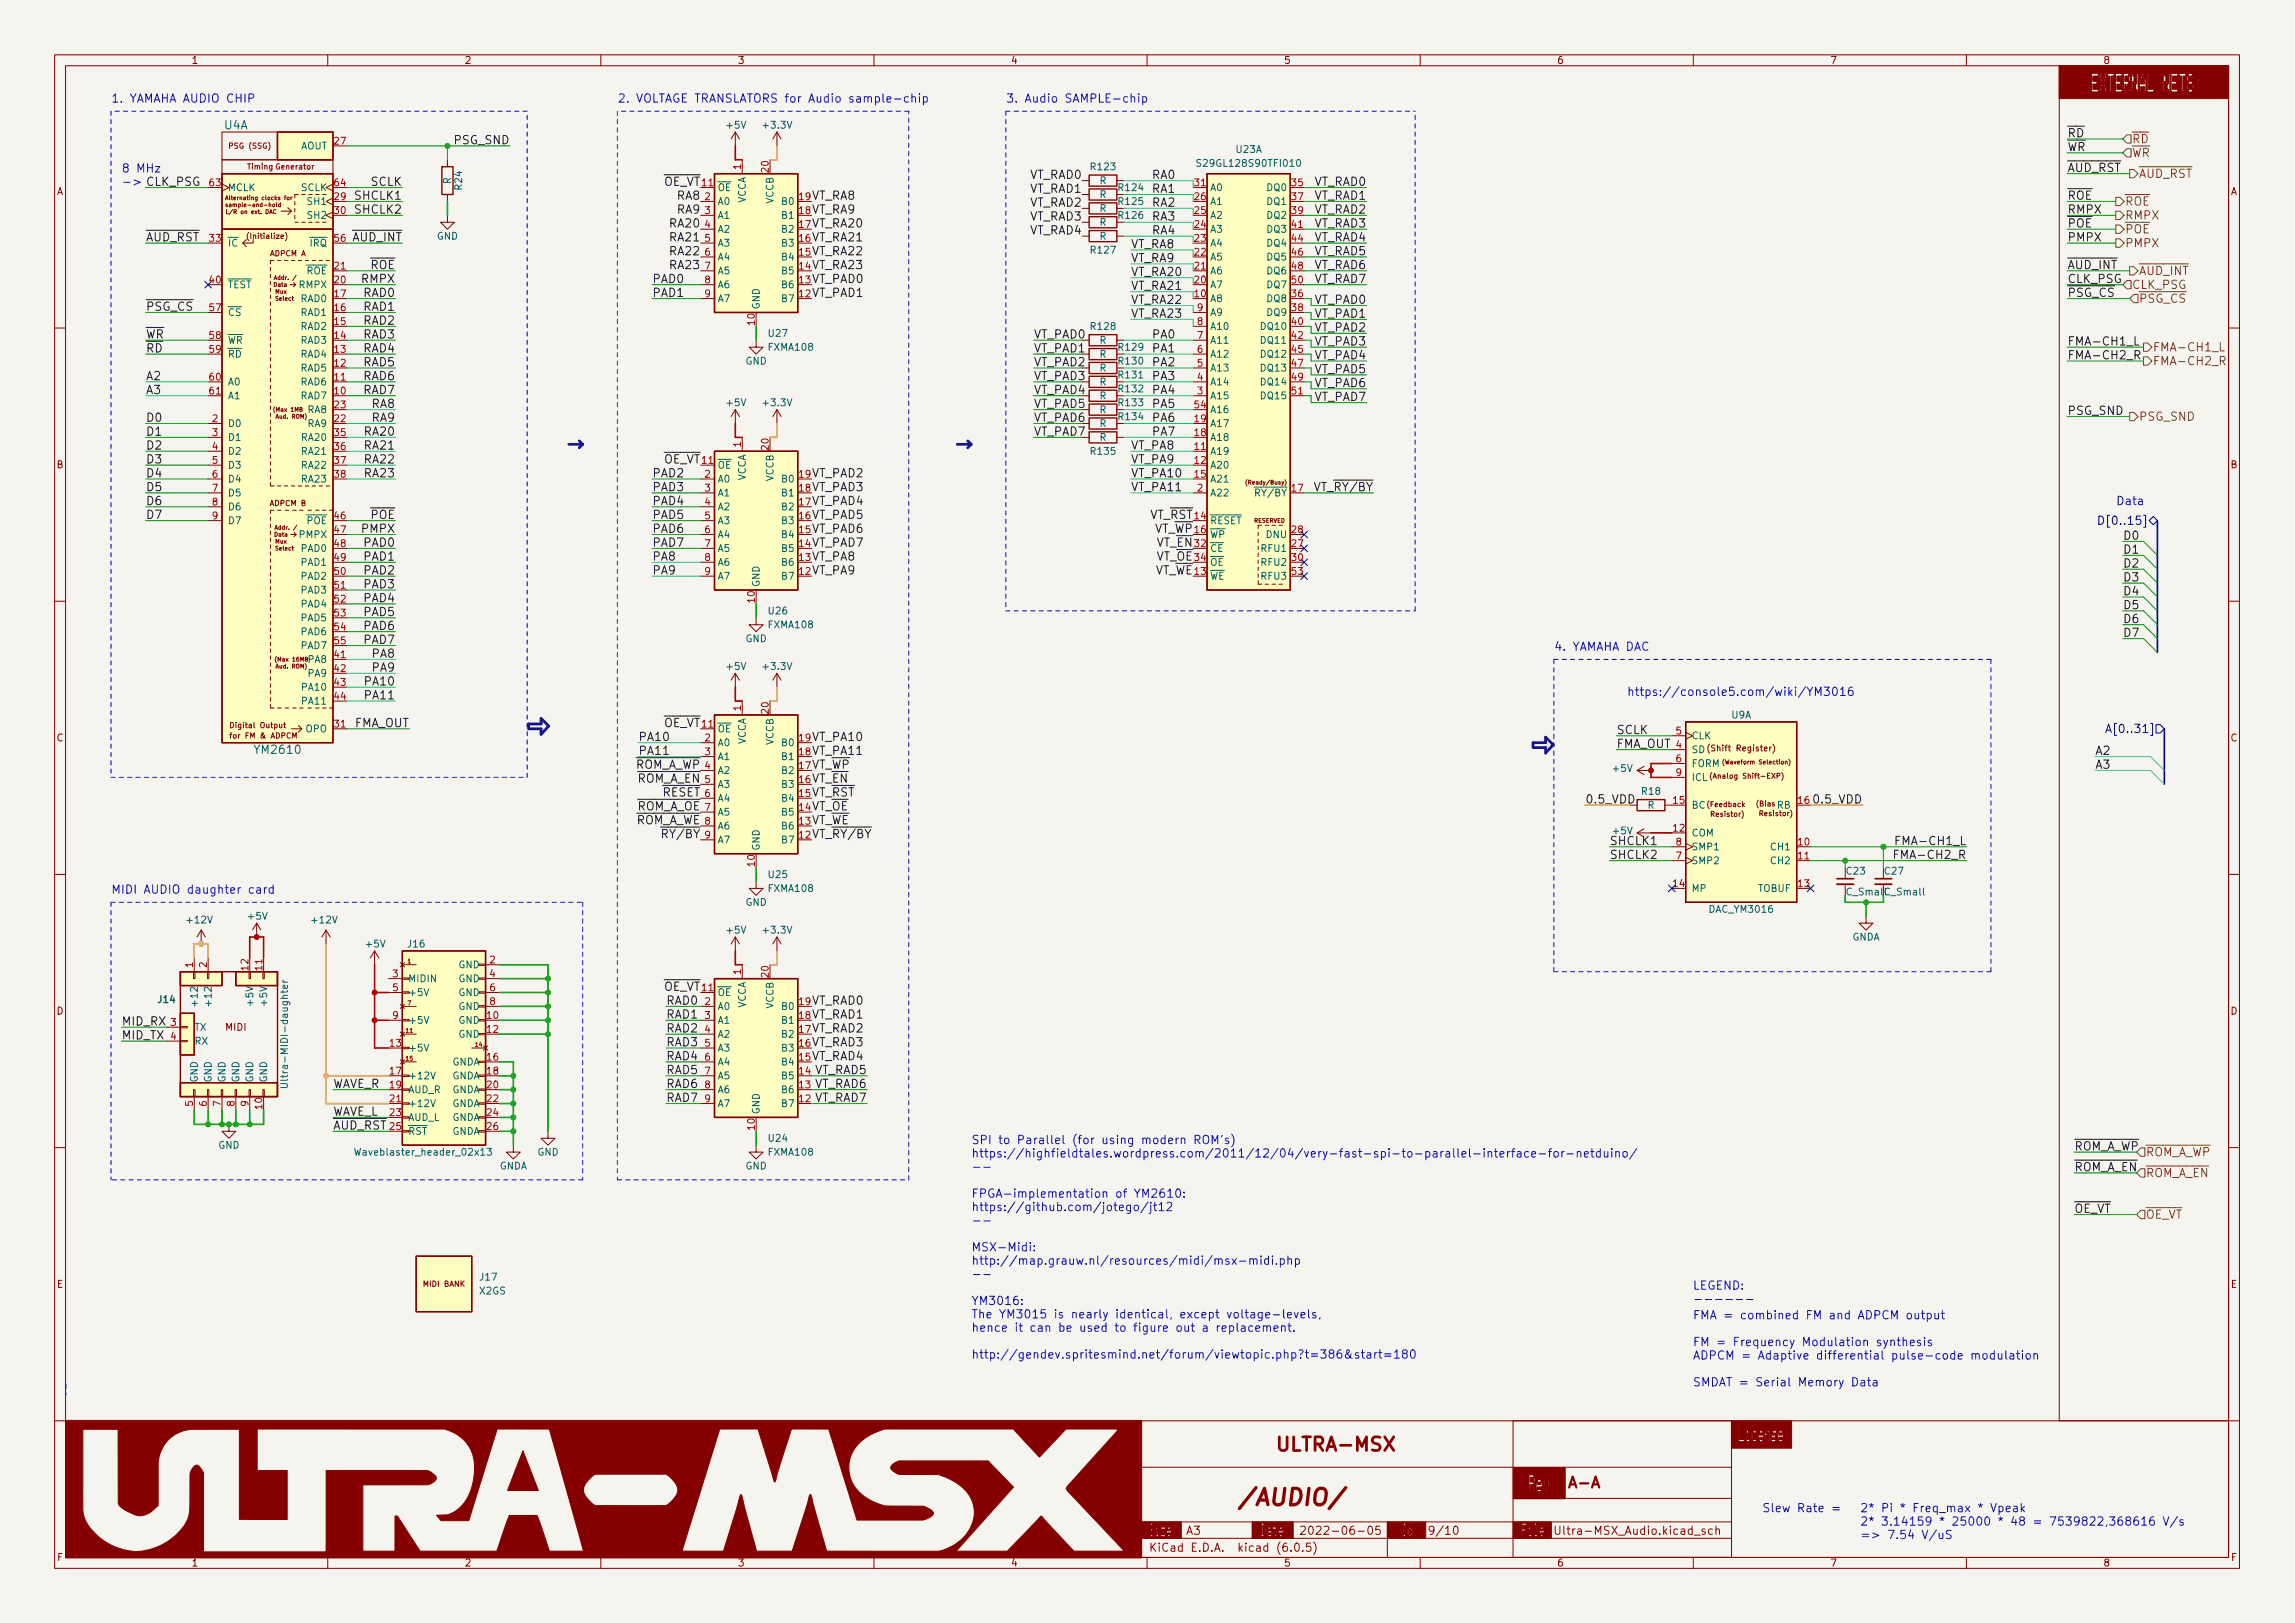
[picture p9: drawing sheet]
<svg xmlns="http://www.w3.org/2000/svg" width="420mm" height="297mm" viewBox="0 0 420 297" stroke-linecap="round" stroke-linejoin="round" font-family="sans-serif">
<defs><g id="words">
<text font-size="4.2" fill="#840000" x="226.3" y="275.5">/AUDIO/</text>
<text font-size="3.5" fill="#840000" x="233.3" y="265.6">ULTRA-MSX</text>
<text font-size="2.8" fill="#840000" x="280.1" y="272.3">A-A</text>
<g font-size="2.1" fill="#0000c2">
<text x="20.3" y="18.8">1. YAMAHA AUDIO CHIP</text>
<text x="113" y="18.8">2. VOLTAGE TRANSLATORS for Audio sample-chip</text>
<text x="184.1" y="18.8">3. Audio SAMPLE-chip</text>
<text x="22.2" y="31.6">8 MHz</text>
<text x="387.3" y="92.4">Data</text>
<text x="284.5" y="119.1">4. YAMAHA DAC</text>
<text x="297.8" y="127.4">https://console5.com/wiki/YM3016</text>
<text x="20.3" y="163.6">MIDI AUDIO daughter card</text>
<text x="177.8" y="209.4">SPI to Parallel (for using modern ROM's)</text>
<text x="177.8" y="211.8">https://highfieldtales.wordpress.com/2011/12/04/very-fast-spi-to-parallel-interface-for-netduino/</text>
<text x="177.8" y="219.2">FPGA-implementation of YM2610:</text>
<text x="177.8" y="221.7">https://github.com/jotego/jt12</text>
<text x="177.8" y="229">MSX-Midi:</text>
<text x="177.8" y="231.5">http://map.grauw.nl/resources/midi/msx-midi.php</text>
<text x="177.8" y="238.8">YM3016:</text>
<text x="309.9" y="236">LEGEND:</text>
<text x="177.8" y="241.3">The YM3015 is nearly identical, except voltage-levels,</text>
<text x="177.8" y="243.7">hence it can be used to figure out a replacement.</text>
<text x="309.9" y="241.5">FMA = combined FM and ADPCM output</text>
<text x="177.8" y="248.6">http://gendev.spritesmind.net/forum/viewtopic.php?t=386&amp;start=180</text>
<text x="309.9" y="246.4">FM = Frequency Modulation synthesis</text>
<text x="309.9" y="248.8">ADPCM = Adaptive differential pulse-code modulation</text>
<text x="309.9" y="253.7">SMDAT = Serial Memory Data</text>
<text x="322.6" y="276.8">Slew Rate = 2* Pi * Freq_max * Vpeak</text>
<text x="324.4" y="279.2">2* 3.14159 * 25000 * 48 = 7539822,368616 V/s</text>
</g>
<g font-size="2.1" fill="#006464">
<text x="41.1" y="23.7">U4A</text>
<text x="46.8" y="138">YM2610</text>
</g>
<g font-size="2.1" fill="#0f0f0f">
<text x="83.2" y="26.4">PSG_SND</text>
<text x="378.5" y="27.7">~{WR}</text>
<text x="378.5" y="25.1">~{RD}</text>
<text x="26.7" y="34">CLK_PSG</text>
<text x="67.9" y="34">SCLK</text>
<text x="119.7" y="34">~{OE_VT}</text>
<text x="188.4" y="32.7">VT_RAD0</text>
<text x="188.4" y="35.3">VT_RAD1</text>
<text x="210.8" y="35.3">RA1</text>
<text x="210.8" y="32.7">RA0</text>
<text x="240.5" y="34">VT_RAD0</text>
<text x="378.5" y="31.5">~{AUD_RST}</text>
<text x="65.2" y="39.1">SHCLK2</text>
<text x="65.2" y="36.6">SHCLK1</text>
<text x="122.8" y="41.6">RA20</text>
<text x="124" y="39.1">RA9</text>
<text x="124" y="36.6">RA8</text>
<text x="148.6" y="36.6">VT_RA8</text>
<text x="148.6" y="41.6">VT_RA20</text>
<text x="148.6" y="39.1">VT_RA9</text>
<text x="188.4" y="37.8">VT_RAD2</text>
<text x="188.4" y="40.4">VT_RAD3</text>
<text x="210.8" y="40.4">RA3</text>
<text x="210.8" y="37.8">RA2</text>
<text x="240.5" y="39.1">VT_RAD2</text>
<text x="240.5" y="41.6">VT_RAD3</text>
<text x="240.5" y="36.6">VT_RAD1</text>
<text x="378.5" y="36.6">~{ROE}</text>
<text x="378.5" y="39.1">RMPX</text>
<text x="378.5" y="41.6">~{POE}</text>
<text x="26.7" y="44.2">~{AUD_RST}</text>
<text x="62.8" y="44.2">~{AUD_INT}</text>
<text x="122.8" y="46.7">RA22</text>
<text x="122.8" y="44.2">RA21</text>
<text x="148.6" y="44.2">VT_RA21</text>
<text x="148.6" y="46.7">VT_RA22</text>
<text x="188.4" y="42.9">VT_RAD4</text>
<text x="207" y="48">VT_RA9</text>
<text x="207" y="45.4">VT_RA8</text>
<text x="210.8" y="42.9">RA4</text>
<text x="240.5" y="46.7">VT_RAD5</text>
<text x="240.5" y="44.2">VT_RAD4</text>
<text x="378.5" y="44.2">PMPX</text>
<text x="66.1" y="49.3">~{ROE}</text>
<text x="66.3" y="51.8">RMPX</text>
<text x="119.4" y="51.8">PAD0</text>
<text x="122.8" y="49.3">RA23</text>
<text x="148.6" y="49.3">VT_RA23</text>
<text x="148.6" y="51.8">VT_PAD0</text>
<text x="207" y="53.1">VT_RA21</text>
<text x="207" y="50.5">VT_RA20</text>
<text x="240.5" y="49.3">VT_RAD6</text>
<text x="240.5" y="51.8">VT_RAD7</text>
<text x="378.5" y="51.8">CLK_PSG</text>
<text x="378.5" y="49.3">~{AUD_INT}</text>
<text x="26.7" y="56.9">~{PSG_CS}</text>
<text x="66.6" y="54.3">RAD0</text>
<text x="66.6" y="56.9">RAD1</text>
<text x="66.6" y="59.4">RAD2</text>
<text x="119.4" y="54.3">PAD1</text>
<text x="148.6" y="54.3">VT_PAD1</text>
<text x="207" y="58.1">VT_RA23</text>
<text x="207" y="55.6">VT_RA22</text>
<text x="378.5" y="54.3">~{PSG_CS}</text>
<text x="26.7" y="62">~{WR}</text>
<text x="26.7" y="64.5">~{RD}</text>
<text x="66.6" y="64.5">RAD4</text>
<text x="66.6" y="62">RAD3</text>
<text x="189.2" y="64.5">VT_PAD1</text>
<text x="189.2" y="62">VT_PAD0</text>
<text x="210.8" y="64.5">PA1</text>
<text x="210.8" y="62">PA0</text>
<text x="378.5" y="63.2">FMA-CH1_L</text>
<text x="378.5" y="65.8">FMA-CH2_R</text>
<text x="26.7" y="69.6">A2</text>
<text x="66.6" y="67">RAD5</text>
<text x="66.6" y="69.6">RAD6</text>
<text x="189.2" y="69.6">VT_PAD3</text>
<text x="189.2" y="67">VT_PAD2</text>
<text x="210.8" y="69.6">PA3</text>
<text x="210.8" y="67">PA2</text>
<text x="26.7" y="72.1">A3</text>
<text x="26.7" y="77.2">D0</text>
<text x="66.6" y="72.1">RAD7</text>
<text x="68.1" y="74.7">RA8</text>
<text x="68.1" y="77.2">RA9</text>
<text x="189.2" y="74.7">VT_PAD5</text>
<text x="189.2" y="77.2">VT_PAD6</text>
<text x="189.2" y="72.1">VT_PAD4</text>
<text x="210.8" y="72.1">PA4</text>
<text x="210.8" y="74.7">PA5</text>
<text x="210.8" y="77.2">PA6</text>
<text x="378.5" y="75.9">PSG_SND</text>
<text x="26.7" y="79.7">D1</text>
<text x="26.7" y="82.3">D2</text>
<text x="67" y="79.7">RA20</text>
<text x="67" y="82.3">RA21</text>
<text x="189.2" y="79.7">VT_PAD7</text>
<text x="207" y="82.3">VT_PA8</text>
<text x="210.8" y="79.7">PA7</text>
<text x="26.7" y="89.9">D5</text>
<text x="26.7" y="87.4">D4</text>
<text x="26.7" y="84.8">D3</text>
<text x="67" y="87.4">RA23</text>
<text x="67" y="84.8">RA22</text>
<text x="119.4" y="87.4">PAD2</text>
<text x="119.4" y="89.9">PAD3</text>
<text x="119.7" y="84.8">~{OE_VT}</text>
<text x="148.6" y="89.9">VT_PAD3</text>
<text x="148.6" y="87.4">VT_PAD2</text>
<text x="207" y="89.9">VT_PA11</text>
<text x="207" y="87.4">VT_PA10</text>
<text x="207" y="84.8">VT_PA9</text>
<text x="239.4" y="89.9">VT_~{RY/BY}</text>
<text x="26.7" y="92.4">D6</text>
<text x="26.7" y="95">D7</text>
<text x="66.3" y="95">~{POE}</text>
<text x="119.4" y="95">PAD5</text>
<text x="119.4" y="92.4">PAD4</text>
<text x="148.6" y="95">VT_PAD5</text>
<text x="148.6" y="92.4">VT_PAD4</text>
<text x="208.7" y="95">VT_~{RST}</text>
<text x="66.4" y="97.5">PMPX</text>
<text x="66.7" y="100.1">PAD0</text>
<text x="119.4" y="100.1">PAD7</text>
<text x="119.4" y="97.5">PAD6</text>
<text x="148.6" y="97.5">VT_PAD6</text>
<text x="148.6" y="100.1">VT_PAD7</text>
<text x="209.5" y="97.5">VT_~{WP}</text>
<text x="209.9" y="100.1">VT_~{EN}</text>
<text x="388.6" y="98.8">D0</text>
<text x="388.6" y="101.3">D1</text>
<text x="66.7" y="107.7">PAD3</text>
<text x="66.7" y="105.1">PAD2</text>
<text x="66.7" y="102.6">PAD1</text>
<text x="119.4" y="105.1">PA9</text>
<text x="119.4" y="102.6">PA8</text>
<text x="148.6" y="105.1">VT_PA9</text>
<text x="148.6" y="102.6">VT_PA8</text>
<text x="209.5" y="105.1">VT_~{WE}</text>
<text x="209.8" y="102.6">VT_~{OE}</text>
<text x="388.6" y="106.4">D3</text>
<text x="388.6" y="103.9">D2</text>
<text x="66.7" y="110.2">PAD4</text>
<text x="66.7" y="112.8">PAD5</text>
<text x="388.6" y="108.9">D4</text>
<text x="388.6" y="111.5">D5</text>
<text x="66.7" y="115.3">PAD6</text>
<text x="66.7" y="117.8">PAD7</text>
<text x="388.6" y="114">D6</text>
<text x="388.6" y="116.6">D7</text>
<text x="67.1" y="125.5">PA10</text>
<text x="68.3" y="122.9">PA9</text>
<text x="68.3" y="120.4">PA8</text>
<text x="67.1" y="128">PA11</text>
<text x="64.7" y="133.1">FMA_OUT</text>
<text x="116.8" y="135.6">PA10</text>
<text x="119.7" y="133.1">~{OE_VT}</text>
<text x="148.6" y="135.6">VT_PA10</text>
<text x="295.9" y="134.3">SCLK</text>
<text x="295.9" y="136.9">FMA_OUT</text>
<text x="114.4" y="140.7">~{ROM_A_WP}</text>
<text x="114.8" y="143.2">~{ROM_A_EN}</text>
<text x="116.8" y="138.2">PA11</text>
<text x="148.6" y="143.2">VT_~{EN}</text>
<text x="148.6" y="138.2">VT_PA11</text>
<text x="148.6" y="140.7">VT_~{WP}</text>
<text x="383.5" y="138.2">A2</text>
<text x="383.5" y="140.7">A3</text>
<text x="114.7" y="148.3">~{ROM_A_OE}</text>
<text x="119.5" y="145.8">~{RESET}</text>
<text x="148.6" y="145.8">VT_~{RST}</text>
<text x="148.6" y="148.3">VT_~{OE}</text>
<text x="290.2" y="147">0.5_VDD</text>
<text x="332.4" y="147">0.5_VDD</text>
<text x="114.4" y="150.9">~{ROM_A_WE}</text>
<text x="120.1" y="153.4">~{RY/BY}</text>
<text x="148.6" y="150.9">VT_~{WE}</text>
<text x="148.6" y="153.4">VT_~{RY/BY}</text>
<text x="294.6" y="154.7">SHCLK1</text>
<text x="348" y="154.7">FMA-CH1_L</text>
<text x="294.6" y="157.2">SHCLK2</text>
<text x="347.8" y="157.2">FMA-CH2_R</text>
<text x="119.7" y="181.3">~{OE_VT}</text>
<text x="121.9" y="183.9">RAD0</text>
<text x="148.6" y="183.9">VT_RAD0</text>
<text x="22.2" y="187.7">MID_RX</text>
<text x="22.2" y="190.2">MID_TX</text>
<text x="121.9" y="191.5">RAD3</text>
<text x="121.9" y="186.4">RAD1</text>
<text x="121.9" y="189">RAD2</text>
<text x="148.6" y="189">VT_RAD2</text>
<text x="148.6" y="186.4">VT_RAD1</text>
<text x="148.6" y="191.5">VT_RAD3</text>
<text x="121.9" y="194">RAD4</text>
<text x="121.9" y="196.6">RAD5</text>
<text x="148.6" y="194">VT_RAD4</text>
<text x="149.1" y="196.6">VT_RAD5</text>
<text x="61" y="199.1">WAVE_R</text>
<text x="121.9" y="201.7">RAD7</text>
<text x="121.9" y="199.1">RAD6</text>
<text x="149.1" y="201.7">VT_RAD7</text>
<text x="149.1" y="199.1">VT_RAD6</text>
<text x="61" y="206.7">~{AUD_RST}</text>
<text x="61" y="204.2">WAVE_L</text>
<text x="379.7" y="210.5">~{ROM_A_WP}</text>
<text x="379.7" y="214.4">~{ROM_A_EN}</text>
<text x="379.7" y="222">~{OE_VT}</text>
</g>
<g font-size="2.1" fill="#725600">
<text x="390.3" y="26.2">~{RD}</text>
<text x="390.3" y="28.7">~{WR}</text>
<text x="391.5" y="32.5">~{AUD_RST}</text>
<text x="389" y="37.6">~{ROE}</text>
<text x="389" y="40.2">RMPX</text>
<text x="389" y="45.2">PMPX</text>
<text x="389" y="42.7">~{POE}</text>
<text x="390.3" y="52.9">CLK_PSG</text>
<text x="391.5" y="50.3">~{AUD_INT}</text>
<text x="391.5" y="55.4">~{PSG_CS}</text>
<text x="394.1" y="64.3">FMA-CH1_L</text>
<text x="394.1" y="66.8">FMA-CH2_R</text>
<text x="391.5" y="77">PSG_SND</text>
<text x="392.8" y="211.6">~{ROM_A_WP}</text>
<text x="392.8" y="215.4">~{ROM_A_EN}</text>
<text x="392.8" y="223">~{OE_VT}</text>
</g>
<g font-size="2.1" fill="#009600">
<text x="240.6" y="55.6">VT_PAD0</text>
<text x="240.6" y="58.1">VT_PAD1</text>
<text x="240.6" y="65.8">VT_PAD4</text>
<text x="240.6" y="63.2">VT_PAD3</text>
<text x="240.6" y="60.7">VT_PAD2</text>
<text x="240.6" y="68.3">VT_PAD5</text>
<text x="240.6" y="70.8">VT_PAD6</text>
<text x="240.6" y="73.4">VT_PAD7</text>
</g>
<g font-size="2.1" fill="#000084">
<text x="385.7" y="96">D[0..15]</text>
<text x="386.9" y="134.1">A[0..31]</text>
</g>
<g font-size="2.1" fill="#840000">
<text x="232.2" y="280.9">2022-06-05</text>
<text x="261.3" y="280.9">9/10</text>
<text x="284.3" y="280.9">Ultra-MSX_Audio.kicad_sch</text>
<text x="210.3" y="284">KiCad E.D.A. kicad (6.0.5)</text>
</g>
<g font-size="1.8" fill="#840000">
<text x="35" y="11.7">1</text>
<text x="85" y="11.7">2</text>
<text x="135" y="11.7">3</text>
<text x="185" y="11.7">4</text>
<text x="235" y="11.7">5</text>
<text x="285" y="11.7">6</text>
<text x="335" y="11.7">7</text>
<text x="385" y="11.7">8</text>
<text x="10.3" y="35.7">A</text>
<text x="408.3" y="35.7">A</text>
<text x="10.3" y="85.7">B</text>
<text x="408.3" y="85.7">B</text>
<text x="10.3" y="135.7">C</text>
<text x="408.3" y="135.7">C</text>
<text x="10.3" y="185.7">D</text>
<text x="408.3" y="185.7">D</text>
<text x="41.3" y="188.6">MIDI</text>
<text x="10.4" y="235.7">E</text>
<text x="408.4" y="235.7">E</text>
<text x="10.4" y="285.7">F</text>
<text x="35" y="286.7">1</text>
<text x="85" y="286.7">2</text>
<text x="135" y="286.7">3</text>
<text x="185" y="286.7">4</text>
<text x="235" y="286.7">5</text>
<text x="285" y="286.7">6</text>
<text x="335" y="286.7">7</text>
<text x="385" y="286.7">8</text>
<text x="408.4" y="285.7">F</text>
</g>
<g font-size="1.8" fill="#006464">
<text x="133.1" y="23.5">+5V</text>
<text x="139.9" y="23.5">+3.3V</text>
<text x="54.9" y="27.3">AOUT</text>
<text x="226.3" y="28">U23A</text>
<text x="41.7" y="35">MCLK</text>
<text x="55.1" y="35">SCLK</text>
<text x="82.5" y="33.7" transform="rotate(-90 82.5 33.7)">R</text>
<text x="84.6" y="34.7" transform="rotate(-90 84.6 34.7)">R24</text>
<text x="131.3" y="35">~{OE}</text>
<text x="199.8" y="31.2">R123</text>
<text x="201.3" y="33.7">R</text>
<text x="204.9" y="35">R124</text>
<text x="219.9" y="30.5">S29GL128S90TFI010</text>
<text x="221.5" y="35">A0</text>
<text x="232.1" y="35">DQ0</text>
<text x="56.5" y="37.5">SH1</text>
<text x="56.5" y="40">SH2</text>
<text x="131.3" y="37.5">A0</text>
<text x="131.3" y="40">A1</text>
<text x="136.5" y="37.3" transform="rotate(-90 136.5 37.3)">VCCA</text>
<text x="141.6" y="37.3" transform="rotate(-90 141.6 37.3)">VCCB</text>
<text x="143.3" y="40">B1</text>
<text x="143.3" y="37.5">B0</text>
<text x="201.3" y="36.2">R</text>
<text x="201.3" y="38.8">R</text>
<text x="201.3" y="41.3">R</text>
<text x="204.9" y="37.5">R125</text>
<text x="204.9" y="40">R126</text>
<text x="221.5" y="40">A2</text>
<text x="221.5" y="37.5">A1</text>
<text x="232.1" y="37.5">DQ1</text>
<text x="232.1" y="40">DQ2</text>
<text x="41.7" y="45.1">~{IC}</text>
<text x="55.4" y="45.1">~{IRQ}</text>
<text x="79.9" y="43.9">GND</text>
<text x="131.3" y="42.6">A2</text>
<text x="131.3" y="45.1">A3</text>
<text x="131.3" y="47.7">A4</text>
<text x="143.3" y="47.7">B4</text>
<text x="143.3" y="45.1">B3</text>
<text x="143.3" y="42.6">B2</text>
<text x="199.8" y="46.4">R127</text>
<text x="201.3" y="43.9">R</text>
<text x="221.5" y="47.7">A5</text>
<text x="221.5" y="45.1">A4</text>
<text x="221.5" y="42.6">A3</text>
<text x="232.1" y="42.6">DQ3</text>
<text x="232.1" y="45.1">DQ4</text>
<text x="232.1" y="47.7">DQ5</text>
<text x="41.7" y="52.7">~{TEST}</text>
<text x="54.7" y="50.2">~{ROE}</text>
<text x="54.8" y="52.7">RMPX</text>
<text x="131.3" y="50.2">A5</text>
<text x="131.3" y="52.7">A6</text>
<text x="143.3" y="52.7">B6</text>
<text x="143.3" y="50.2">B5</text>
<text x="221.5" y="52.7">A7</text>
<text x="221.5" y="50.2">A6</text>
<text x="232.1" y="50.2">DQ6</text>
<text x="232.1" y="52.7">DQ7</text>
<text x="41.7" y="57.8">~{CS}</text>
<text x="55.1" y="57.8">RAD1</text>
<text x="55.1" y="55.3">RAD0</text>
<text x="131.3" y="55.3">A7</text>
<text x="139.1" y="56.7" transform="rotate(-90 139.1 56.7)">GND</text>
<text x="143.3" y="55.3">B7</text>
<text x="221.5" y="55.3">A8</text>
<text x="221.5" y="57.8">A9</text>
<text x="232.1" y="55.3">DQ8</text>
<text x="232.1" y="57.8">DQ9</text>
<text x="41.7" y="62.9">~{WR}</text>
<text x="41.7" y="65.4">~{RD}</text>
<text x="55.1" y="65.4">RAD4</text>
<text x="55.1" y="62.9">RAD3</text>
<text x="55.1" y="60.4">RAD2</text>
<text x="140.8" y="64.2">FXMA108</text>
<text x="140.8" y="61.6">U27</text>
<text x="199.8" y="60.4">R128</text>
<text x="201.3" y="62.9">R</text>
<text x="201.3" y="65.4">R</text>
<text x="204.9" y="64.2">R129</text>
<text x="221.5" y="65.4">A12</text>
<text x="221.5" y="62.9">A11</text>
<text x="221.5" y="60.4">A10</text>
<text x="231.1" y="60.4">DQ10</text>
<text x="231.1" y="62.9">DQ11</text>
<text x="231.1" y="65.4">DQ12</text>
<text x="41.7" y="70.5">A0</text>
<text x="55.1" y="70.5">RAD6</text>
<text x="55.1" y="68">RAD5</text>
<text x="136.5" y="66.7">GND</text>
<text x="201.3" y="70.5">R</text>
<text x="201.3" y="68">R</text>
<text x="204.9" y="71.8">R132</text>
<text x="204.9" y="69.3">R131</text>
<text x="204.9" y="66.7">R130</text>
<text x="221.5" y="70.5">A14</text>
<text x="221.5" y="68">A13</text>
<text x="231.1" y="68">DQ13</text>
<text x="231.1" y="70.5">DQ14</text>
<text x="41.7" y="73.1">A1</text>
<text x="55.1" y="73.1">RAD7</text>
<text x="56.4" y="75.6">RA8</text>
<text x="133.1" y="74.3">+5V</text>
<text x="139.9" y="74.3">+3.3V</text>
<text x="201.3" y="75.6">R</text>
<text x="201.3" y="73.1">R</text>
<text x="204.9" y="74.3">R133</text>
<text x="204.9" y="76.9">R134</text>
<text x="221.5" y="73.1">A15</text>
<text x="221.5" y="75.6">A16</text>
<text x="231.1" y="73.1">DQ15</text>
<text x="41.7" y="78.1">D0</text>
<text x="41.7" y="80.7">D1</text>
<text x="41.7" y="83.2">D2</text>
<text x="55.4" y="80.7">RA20</text>
<text x="55.4" y="83.2">RA21</text>
<text x="56.4" y="78.1">RA9</text>
<text x="199.8" y="83.2">R135</text>
<text x="201.3" y="78.1">R</text>
<text x="201.3" y="80.7">R</text>
<text x="221.5" y="83.2">A19</text>
<text x="221.5" y="80.7">A18</text>
<text x="221.5" y="78.1">A17</text>
<text x="41.7" y="85.8">D3</text>
<text x="41.7" y="88.3">D4</text>
<text x="55.4" y="85.8">RA22</text>
<text x="55.4" y="88.3">RA23</text>
<text x="131.3" y="85.8">~{OE}</text>
<text x="131.3" y="88.3">A0</text>
<text x="136.5" y="88.1" transform="rotate(-90 136.5 88.1)">VCCA</text>
<text x="141.6" y="88.1" transform="rotate(-90 141.6 88.1)">VCCB</text>
<text x="143.3" y="88.3">B0</text>
<text x="221.5" y="85.8">A20</text>
<text x="221.5" y="88.3">A21</text>
<text x="41.7" y="90.8">D5</text>
<text x="41.7" y="93.4">D6</text>
<text x="41.7" y="95.9">D7</text>
<text x="54.8" y="95.9">~{POE}</text>
<text x="131.3" y="90.8">A1</text>
<text x="131.3" y="93.4">A2</text>
<text x="131.3" y="95.9">A3</text>
<text x="143.3" y="95.9">B3</text>
<text x="143.3" y="93.4">B2</text>
<text x="143.3" y="90.8">B1</text>
<text x="221.5" y="95.9">~{RESET}</text>
<text x="221.5" y="90.8">A22</text>
<text x="228.9" y="90.8">~{RY/BY}</text>
<text x="54.9" y="98.5">PMPX</text>
<text x="55.2" y="101">PAD0</text>
<text x="131.3" y="98.5">A4</text>
<text x="131.3" y="101">A5</text>
<text x="143.3" y="101">B5</text>
<text x="143.3" y="98.5">B4</text>
<text x="221.5" y="98.5">~{WP}</text>
<text x="221.5" y="101">~{CE}</text>
<text x="231.1" y="101">RFU1</text>
<text x="231.9" y="98.5">DNU</text>
<text x="55.2" y="103.5">PAD1</text>
<text x="55.2" y="106.1">PAD2</text>
<text x="131.3" y="103.5">A6</text>
<text x="131.3" y="106.1">A7</text>
<text x="139.1" y="107.5" transform="rotate(-90 139.1 107.5)">GND</text>
<text x="143.3" y="106.1">B7</text>
<text x="143.3" y="103.5">B6</text>
<text x="221.5" y="106.1">~{WE}</text>
<text x="221.5" y="103.5">~{OE}</text>
<text x="231.1" y="103.5">RFU2</text>
<text x="231.1" y="106.1">RFU3</text>
<text x="55.2" y="108.6">PAD3</text>
<text x="55.2" y="111.2">PAD4</text>
<text x="55.2" y="113.7">PAD5</text>
<text x="140.8" y="112.4">U26</text>
<text x="55.2" y="116.2">PAD6</text>
<text x="55.2" y="118.8">PAD7</text>
<text x="136.5" y="117.5">GND</text>
<text x="140.8" y="115">FXMA108</text>
<text x="56.5" y="121.3">PA8</text>
<text x="56.5" y="123.9">PA9</text>
<text x="133.1" y="122.6">+5V</text>
<text x="139.9" y="122.6">+3.3V</text>
<text x="55.5" y="126.4">PA10</text>
<text x="55.5" y="128.9">PA11</text>
<text x="317" y="131.5">U9A</text>
<text x="56" y="134">OPO</text>
<text x="131.3" y="134">~{OE}</text>
<text x="131.3" y="136.6">A0</text>
<text x="136.5" y="136.4" transform="rotate(-90 136.5 136.4)">VCCA</text>
<text x="141.6" y="136.4" transform="rotate(-90 141.6 136.4)">VCCB</text>
<text x="143.3" y="136.6">B0</text>
<text x="309.6" y="137.8">SD</text>
<text x="309.6" y="135.3">CLK</text>
<text x="131.3" y="139.1">A1</text>
<text x="131.3" y="141.6">A2</text>
<text x="143.3" y="141.6">B2</text>
<text x="143.3" y="139.1">B1</text>
<text x="295.4" y="141.3">+5V</text>
<text x="309.6" y="140.4">FORM</text>
<text x="309.6" y="142.9">ICL</text>
<text x="131.3" y="144.2">A3</text>
<text x="131.3" y="146.7">A4</text>
<text x="131.3" y="149.3">A5</text>
<text x="143.3" y="149.3">B5</text>
<text x="143.3" y="146.7">B4</text>
<text x="143.3" y="144.2">B3</text>
<text x="300.6" y="145.5">R18</text>
<text x="301.6" y="148">R</text>
<text x="309.6" y="148">BC</text>
<text x="325.4" y="148">RB</text>
<text x="131.3" y="151.8">A6</text>
<text x="131.3" y="154.3">A7</text>
<text x="139.1" y="155.7" transform="rotate(-90 139.1 155.7)">GND</text>
<text x="143.3" y="154.3">B7</text>
<text x="143.3" y="151.8">B6</text>
<text x="295.4" y="152.7">+5V</text>
<text x="309.6" y="153.1">COM</text>
<text x="309.6" y="155.6">SMP1</text>
<text x="324.4" y="155.6">CH1</text>
<text x="140.8" y="160.7">U25</text>
<text x="309.6" y="158.2">SMP2</text>
<text x="324.4" y="158.2">CH2</text>
<text x="338.1" y="160.1">C23</text>
<text x="345.1" y="160.1">C27</text>
<text x="136.5" y="165.8">GND</text>
<text x="140.8" y="163.2">FXMA108</text>
<text x="309.6" y="163.2">MP</text>
<text x="313.1" y="167">DAC_YM3016</text>
<text x="321.8" y="163.2">TOBUF</text>
<text x="338.2" y="163.9">C_Small</text>
<text x="345.2" y="163.9">C_Small</text>
<text x="34.4" y="169">+12V</text>
<text x="45.5" y="168.3">+5V</text>
<text x="57.2" y="169">+12V</text>
<text x="67.1" y="173.4">+5V</text>
<text x="74.7" y="173.4">J16</text>
<text x="133.1" y="170.9">+5V</text>
<text x="139.9" y="170.9">+3.3V</text>
<text x="339" y="172.1">GNDA</text>
<text x="74.7" y="179.7">MIDIN</text>
<text x="84" y="177.2">GND</text>
<text x="84" y="179.7">GND</text>
<text x="29" y="183.6">J14</text>
<text x="36.2" y="183.4" transform="rotate(-90 36.2 183.4)">+12</text>
<text x="38.7" y="183.4" transform="rotate(-90 38.7 183.4)">+12</text>
<text x="46.4" y="183.6" transform="rotate(-90 46.4 183.6)">+5V</text>
<text x="48.9" y="183.6" transform="rotate(-90 48.9 183.6)">+5V</text>
<text x="74.7" y="182.3">+5V</text>
<text x="84" y="182.3">GND</text>
<text x="84" y="184.8">GND</text>
<text x="131.3" y="182.3">~{OE}</text>
<text x="131.3" y="184.8">A0</text>
<text x="136.5" y="184.6" transform="rotate(-90 136.5 184.6)">VCCA</text>
<text x="141.6" y="184.6" transform="rotate(-90 141.6 184.6)">VCCB</text>
<text x="143.3" y="184.8">B0</text>
<text x="35.5" y="188.6">TX</text>
<text x="35.5" y="191.2">RX</text>
<text x="74.7" y="187.4">+5V</text>
<text x="84" y="187.4">GND</text>
<text x="84" y="189.9">GND</text>
<text x="131.3" y="187.4">A1</text>
<text x="131.3" y="189.9">A2</text>
<text x="143.3" y="189.9">B2</text>
<text x="143.3" y="187.4">B1</text>
<text x="52.7" y="197.6" transform="rotate(-90 52.7 197.6)">Ultra-MIDI-daughter</text>
<text x="74.7" y="192.4">+5V</text>
<text x="74.7" y="197.5">+12V</text>
<text x="82.7" y="195">GNDA</text>
<text x="82.7" y="197.5">GNDA</text>
<text x="131.3" y="192.4">A3</text>
<text x="131.3" y="195">A4</text>
<text x="131.3" y="197.5">A5</text>
<text x="143.3" y="197.5">B5</text>
<text x="143.3" y="195">B4</text>
<text x="143.3" y="192.4">B3</text>
<text x="36.2" y="198.2" transform="rotate(-90 36.2 198.2)">GND</text>
<text x="38.7" y="198.2" transform="rotate(-90 38.7 198.2)">GND</text>
<text x="41.3" y="198.2" transform="rotate(-90 41.3 198.2)">GND</text>
<text x="43.8" y="198.2" transform="rotate(-90 43.8 198.2)">GND</text>
<text x="46.4" y="198.2" transform="rotate(-90 46.4 198.2)">GND</text>
<text x="48.9" y="198.2" transform="rotate(-90 48.9 198.2)">GND</text>
<text x="74.7" y="200.1">AUD_R</text>
<text x="74.7" y="202.6">+12V</text>
<text x="82.7" y="200.1">GNDA</text>
<text x="82.7" y="202.6">GNDA</text>
<text x="131.3" y="200.1">A6</text>
<text x="131.3" y="202.6">A7</text>
<text x="139.1" y="204" transform="rotate(-90 139.1 204)">GND</text>
<text x="143.3" y="202.6">B7</text>
<text x="143.3" y="200.1">B6</text>
<text x="74.7" y="205.1">AUD_L</text>
<text x="74.7" y="207.7">~{RST}</text>
<text x="82.7" y="205.1">GNDA</text>
<text x="82.7" y="207.7">GNDA</text>
<text x="140.8" y="209">U24</text>
<text x="39.9" y="210.2">GND</text>
<text x="65.9" y="211.5">Waveblaster_header_02x13</text>
<text x="91.4" y="214">GNDA</text>
<text x="98.4" y="211.5">GND</text>
<text x="136.5" y="214">GND</text>
<text x="140.8" y="211.5">FXMA108</text>
<text x="87.8" y="236.9">X2GS</text>
<text x="87.9" y="234.4">J17</text>
</g>
<g font-size="1.8" fill="#a90000">
<text x="61.2" y="26.5">27</text>
<text x="38.4" y="34.1">63</text>
<text x="61.2" y="34.1">64</text>
<text x="128.6" y="34.1">11</text>
<text x="135.6" y="31" transform="rotate(-90 135.6 31)">1</text>
<text x="140.7" y="31.5" transform="rotate(-90 140.7 31.5)">20</text>
<text x="236.5" y="34.1">35</text>
<text x="61.2" y="36.6">29</text>
<text x="61.2" y="39.2">30</text>
<text x="129" y="36.6">2</text>
<text x="129" y="39.2">3</text>
<text x="129" y="41.7">4</text>
<text x="146.3" y="41.7">17</text>
<text x="146.3" y="39.2">18</text>
<text x="146.3" y="36.6">19</text>
<text x="236.5" y="36.6">37</text>
<text x="236.5" y="39.2">39</text>
<text x="236.5" y="41.7">41</text>
<text x="38.4" y="44.2">33</text>
<text x="61.2" y="44.2">56</text>
<text x="129" y="44.2">5</text>
<text x="129" y="46.8">6</text>
<text x="146.3" y="46.8">15</text>
<text x="146.3" y="44.2">16</text>
<text x="236.5" y="44.2">44</text>
<text x="236.5" y="46.8">46</text>
<text x="38.4" y="51.9">40</text>
<text x="61.2" y="51.9">20</text>
<text x="61.2" y="49.3">21</text>
<text x="129" y="49.3">7</text>
<text x="129" y="51.9">8</text>
<text x="146.3" y="51.9">13</text>
<text x="146.3" y="49.3">14</text>
<text x="236.5" y="49.3">48</text>
<text x="236.5" y="51.9">50</text>
<text x="38.4" y="56.9">57</text>
<text x="61.2" y="59.5">15</text>
<text x="61.2" y="56.9">16</text>
<text x="61.2" y="54.4">17</text>
<text x="129" y="54.4">9</text>
<text x="138.2" y="59.4" transform="rotate(-90 138.2 59.4)">10</text>
<text x="146.3" y="54.4">12</text>
<text x="219.2" y="59.5">8</text>
<text x="219.2" y="56.9">9</text>
<text x="236.5" y="54.4">36</text>
<text x="236.5" y="56.9">38</text>
<text x="236.5" y="59.5">40</text>
<text x="38.4" y="62">58</text>
<text x="38.4" y="64.6">59</text>
<text x="61.2" y="64.6">13</text>
<text x="61.2" y="62">14</text>
<text x="219.2" y="64.6">6</text>
<text x="219.2" y="62">7</text>
<text x="236.5" y="62">42</text>
<text x="236.5" y="64.6">45</text>
<text x="38.4" y="69.6">60</text>
<text x="61.2" y="69.6">11</text>
<text x="61.2" y="67.1">12</text>
<text x="219.2" y="69.6">4</text>
<text x="219.2" y="67.1">5</text>
<text x="236.5" y="67.1">47</text>
<text x="236.5" y="69.6">49</text>
<text x="38.4" y="72.2">61</text>
<text x="38.9" y="77.3">2</text>
<text x="61.2" y="72.2">10</text>
<text x="61.2" y="77.3">22</text>
<text x="61.2" y="74.7">23</text>
<text x="218.7" y="77.3">19</text>
<text x="218.7" y="74.7">54</text>
<text x="219.2" y="72.2">3</text>
<text x="236.5" y="72.2">51</text>
<text x="38.9" y="79.8">3</text>
<text x="38.9" y="82.3">4</text>
<text x="61.2" y="79.8">35</text>
<text x="61.2" y="82.3">36</text>
<text x="135.6" y="81.8" transform="rotate(-90 135.6 81.8)">1</text>
<text x="140.7" y="82.3" transform="rotate(-90 140.7 82.3)">20</text>
<text x="218.7" y="82.3">11</text>
<text x="218.7" y="79.8">18</text>
<text x="38.9" y="84.9">5</text>
<text x="38.9" y="87.4">6</text>
<text x="38.9" y="90">7</text>
<text x="61.2" y="84.9">37</text>
<text x="61.2" y="87.4">38</text>
<text x="128.6" y="84.9">11</text>
<text x="129" y="87.4">2</text>
<text x="129" y="90">3</text>
<text x="146.3" y="90">18</text>
<text x="146.3" y="87.4">19</text>
<text x="218.7" y="84.9">12</text>
<text x="218.7" y="87.4">15</text>
<text x="219.2" y="90">2</text>
<text x="236.5" y="90">17</text>
<text x="38.9" y="92.5">8</text>
<text x="38.9" y="95">9</text>
<text x="61.2" y="95">46</text>
<text x="129" y="92.5">4</text>
<text x="129" y="95">5</text>
<text x="146.3" y="95">16</text>
<text x="146.3" y="92.5">17</text>
<text x="218.7" y="95">14</text>
<text x="61.2" y="97.6">47</text>
<text x="61.2" y="100.1">48</text>
<text x="129" y="97.6">6</text>
<text x="129" y="100.1">7</text>
<text x="146.3" y="100.1">14</text>
<text x="146.3" y="97.6">15</text>
<text x="218.7" y="97.6">16</text>
<text x="218.7" y="100.1">32</text>
<text x="236.5" y="100.1">27</text>
<text x="236.5" y="97.6">28</text>
<text x="61.2" y="102.7">49</text>
<text x="61.2" y="105.2">50</text>
<text x="61.2" y="107.7">51</text>
<text x="129" y="102.7">8</text>
<text x="129" y="105.2">9</text>
<text x="146.3" y="105.2">12</text>
<text x="146.3" y="102.7">13</text>
<text x="218.7" y="105.2">13</text>
<text x="218.7" y="102.7">34</text>
<text x="236.5" y="102.7">30</text>
<text x="236.5" y="105.2">53</text>
<text x="61.2" y="110.3">52</text>
<text x="61.2" y="112.8">53</text>
<text x="138.2" y="110.2" transform="rotate(-90 138.2 110.2)">10</text>
<text x="61.2" y="115.4">54</text>
<text x="61.2" y="117.9">55</text>
<text x="61.2" y="120.4">41</text>
<text x="61.2" y="123">42</text>
<text x="61.2" y="125.5">43</text>
<text x="61.2" y="128.1">44</text>
<text x="135.6" y="130.1" transform="rotate(-90 135.6 130.1)">1</text>
<text x="140.7" y="130.6" transform="rotate(-90 140.7 130.6)">20</text>
<text x="61.2" y="133.1">31</text>
<text x="128.6" y="133.1">11</text>
<text x="129" y="135.7">2</text>
<text x="146.3" y="135.7">19</text>
<text x="306.8" y="136.9">4</text>
<text x="306.8" y="134.4">5</text>
<text x="129" y="138.2">3</text>
<text x="129" y="140.8">4</text>
<text x="129" y="143.3">5</text>
<text x="146.3" y="143.3">16</text>
<text x="146.3" y="140.8">17</text>
<text x="146.3" y="138.2">18</text>
<text x="306.8" y="139.5">6</text>
<text x="306.8" y="142">9</text>
<text x="129" y="145.8">6</text>
<text x="129" y="148.4">7</text>
<text x="146.3" y="148.4">14</text>
<text x="146.3" y="145.8">15</text>
<text x="306.4" y="147.1">15</text>
<text x="329.2" y="147.1">16</text>
<text x="129" y="150.9">8</text>
<text x="129" y="153.5">9</text>
<text x="146.3" y="153.5">12</text>
<text x="146.3" y="150.9">13</text>
<text x="306.4" y="152.2">12</text>
<text x="306.8" y="154.7">8</text>
<text x="329.2" y="154.7">10</text>
<text x="138.2" y="158.5" transform="rotate(-90 138.2 158.5)">10</text>
<text x="306.8" y="157.3">7</text>
<text x="329.2" y="157.3">11</text>
<text x="306.4" y="162.3">14</text>
<text x="329.2" y="162.3">13</text>
<text x="35.3" y="177.1" transform="rotate(-90 35.3 177.1)">1</text>
<text x="37.8" y="177.1" transform="rotate(-90 37.8 177.1)">2</text>
<text x="45.5" y="177.6" transform="rotate(-90 45.5 177.6)">12</text>
<text x="48" y="177.6" transform="rotate(-90 48 177.6)">11</text>
<text x="71.9" y="178.9">3</text>
<text x="89.7" y="176.3">2</text>
<text x="89.7" y="178.9">4</text>
<text x="135.6" y="178.3" transform="rotate(-90 135.6 178.3)">1</text>
<text x="140.7" y="178.8" transform="rotate(-90 140.7 178.8)">20</text>
<text x="71.9" y="181.4">5</text>
<text x="89.7" y="181.4">6</text>
<text x="89.7" y="183.9">8</text>
<text x="128.6" y="181.4">11</text>
<text x="129" y="183.9">2</text>
<text x="146.3" y="183.9">19</text>
<text x="31.3" y="187.7">3</text>
<text x="31.3" y="190.3">4</text>
<text x="71.4" y="191.6">13</text>
<text x="71.9" y="186.5">9</text>
<text x="89.2" y="186.5">10</text>
<text x="89.2" y="189">12</text>
<text x="129" y="186.5">3</text>
<text x="129" y="189">4</text>
<text x="129" y="191.6">5</text>
<text x="146.3" y="191.6">16</text>
<text x="146.3" y="189">17</text>
<text x="146.3" y="186.5">18</text>
<text x="71.4" y="196.6">17</text>
<text x="89.2" y="194.1">16</text>
<text x="89.2" y="196.6">18</text>
<text x="129" y="194.1">6</text>
<text x="129" y="196.6">7</text>
<text x="146.3" y="196.6">14</text>
<text x="146.3" y="194.1">15</text>
<text x="35.3" y="202.5" transform="rotate(-90 35.3 202.5)">5</text>
<text x="37.8" y="202.5" transform="rotate(-90 37.8 202.5)">6</text>
<text x="40.4" y="202.5" transform="rotate(-90 40.4 202.5)">7</text>
<text x="42.9" y="202.5" transform="rotate(-90 42.9 202.5)">8</text>
<text x="45.5" y="202.5" transform="rotate(-90 45.5 202.5)">9</text>
<text x="48" y="203" transform="rotate(-90 48 203)">10</text>
<text x="71.4" y="199.2">19</text>
<text x="71.4" y="201.7">21</text>
<text x="89.2" y="199.2">20</text>
<text x="89.2" y="201.7">22</text>
<text x="129" y="199.2">8</text>
<text x="129" y="201.7">9</text>
<text x="146.3" y="201.7">12</text>
<text x="146.3" y="199.2">13</text>
<text x="71.4" y="204.3">23</text>
<text x="71.4" y="206.8">25</text>
<text x="89.2" y="204.3">24</text>
<text x="89.2" y="206.8">26</text>
<text x="138.2" y="206.8" transform="rotate(-90 138.2 206.8)">10</text>
</g>
<g font-size="1.8" fill="#00c2c2">
<text x="218.7" y="34.1">31</text>
<text x="218.7" y="41.7">24</text>
<text x="218.7" y="39.2">25</text>
<text x="218.7" y="36.6">26</text>
<text x="218.7" y="46.8">22</text>
<text x="218.7" y="44.2">23</text>
<text x="218.7" y="51.9">20</text>
<text x="218.7" y="49.3">21</text>
<text x="218.7" y="54.4">10</text>
</g>
<text font-size="1.5" fill="#840000" x="313.3" y="137.5">(Shift Register)</text>
<g font-size="1.4" fill="#840000">
<text x="42.2" y="27.2">PSG (SSG)</text>
<text x="45.4" y="31">Timing</text>
<text x="50.7" y="31">Generator</text>
<text x="45.7" y="43.7">(Initialize)</text>
<text x="49.5" y="46.9">ADPCM A</text>
<text x="49.5" y="92.6">ADPCM B</text>
<text x="42.6" y="133.2">Digital Output</text>
<text x="42.7" y="135.2">for FM &amp; ADPCM</text>
<text x="77.6" y="235.5">MIDI BANK</text>
</g>
<g font-size="1.3" fill="#840000">
<text x="314" y="142.5">(Analog Shift-EXP)</text>
<text x="312.7" y="147.7">(Feedback</text>
<text x="313.4" y="149.5">Resistor)</text>
<text x="321.8" y="147.6">(Bias</text>
<text x="322.3" y="149.4">Resistor)</text>
</g>
<text font-size="1.1" fill="#840000" x="316" y="139.9">(Waveform Selection)</text>
<g font-size="1" fill="#840000">
<text x="42" y="36.6">Alternating clocks for</text>
<text x="42" y="39.1">L/R on ext. DAC</text>
<text x="42.2" y="37.9">sample-and-hold</text>
<text x="50.2" y="52.5">Data</text>
<text x="50.4" y="53.8">Mux</text>
<text x="50.5" y="51.2">Addr. /</text>
<text x="50.5" y="55">Select</text>
<text x="50.3" y="75.3">(Max 1MB</text>
<text x="50.6" y="76.6">Aud. ROM)</text>
<text x="229.5" y="95.7">RESERVED</text>
<text x="50.3" y="98.2">Data</text>
<text x="50.4" y="99.5">Mux</text>
<text x="50.5" y="100.7">Select</text>
<text x="50.7" y="96.9">Addr. /</text>
<text x="50.6" y="121.1">(Max 16MB</text>
<text x="50.6" y="122.3">Aud. ROM)</text>
</g>
<text font-size="1" fill="#006464" x="228.4" y="88.7">(Ready/Busy)</text>
<g font-size="1" fill="#a90000">
<text x="74.6" y="176.3">1</text>
<text x="74.6" y="183.9">7</text>
<text x="74.3" y="189">11</text>
<text x="87" y="191.6">14</text>
<text x="74.3" y="194.1">15</text>
</g>
</g></defs>
<path d="M0 0h420v297h-420z" fill="#f5f4ef" stroke="#f5f4ef" stroke-width=".18"/>
<g fill="none" stroke="#840000" stroke-width=".18">
<path d="M10 10h400v277h-400zM12 12h396v273h-396zM60 10v2M110 10v2M160 10v2M210 10v2M260 10v2M310 10v2M360 10v2M377 12h31v248h-31zM40.6 29.2h20.4v2.6h-20.4zM40.6 24.2h10.2v5h-10.2z"/>
<path d="M40.6 33.7l1.3 .6-1.3 .7M41.3 36.6l.2-.8 .3 .8M41.3 36.4h.4M41.5 38.4v.7h.3M41.6 37.4h-.3l.3 .2v.2h-.3M49.9 37.4h.4l-.1 .4h-.3zM50.5 38.4a.33 .33 0 0 0-.4 .3 .33 .33 0 0 0 .4 .3M50.6 37.1l.1 .7M51.3 37.4l-.2-.1-.1 .2 .1 .3h.2M51.3 37.1v.7M51.4 38.6h1.9M52 36.1h.3"/>
<path d="M52.3 35.8l-.1 .1v.7M52.6 36.1h.3v.4h-.3zM52.7 38l.6 .6M53.3 36.1v.5M53.3 38.6l-.6 .7M53.5 36.1l-.2 .1M54 36.9v.6M54 38.1v.7M54 39.4v.6M54.6 35.6h-.6v.6M57.5 30.3l-.3 .2M61 36.2l-1.3 .7 1.3 .6"/>
<path d="M61 38.8l-1.3 .6 1.3 .6M61 33.7l-1.3 .6 1.3 .7M81.9 39.4v1.3h1.3l-1.3 1.2-1.3-1.2h1.3M81.9 29.2v1.3M81.9 35.6v1.3M128.3 34.3h2.5M128.3 36.9h2.5M128.3 39.4h2.5M134.6 24.2v2.5M134.6 24.2l-.7 1.2M134.6 24.2l.8 1.2M135.9 29.2v2.6"/>
<path d="M142.2 24.2v2.5M142.2 24.2l.8 1.2M142.2 24.2l-.7 1.2M198.1 35.6h1.3M198.1 33.1h1.3M198.1 38.1h1.3M204.5 35.6h1.2M204.5 33.1h1.2M218.4 34.3h2.6M45.5 42.5a1.14 1.14 0 0 0 0 1.5M46.4 43.9v.6h-2M49.5 48.9v.7"/>
<path d="M49.5 50.2v.6M49.5 51.5v.6M49.5 52.7v.7M49.5 54v.6M49.5 55.3v.6M49.5 56.6v.6M49.5 57.8v.7M49.5 59.1v.6M50.2 47.7h-.7v.6M50.2 51.2l.2-.8 .3 .8M50.8 47.7h.6M52.1 47.7h.6"/>
<path d="M52.2 42.5a1.13 1.13 0 0 1 0 1.5M53.3 47.7h.7M53.7 51.7l.4 .4h-1M54 40.7h.6M54.1 52.1l-.4 .4M54.2 50.4l-.6 1M54.6 47.7h.6M55.2 40.7h.7M55.9 47.7h.6M57.1 47.7h.7M58.4 47.7h.7M59.7 47.7h.6"/>
<path d="M61 49.6h2.5M128.3 49.6h2.5M128.3 41.9h2.5M128.3 44.5h2.5M128.3 47h2.5M128.3 52.1h2.5M128.3 54.6h2.5M198.1 40.7h1.3M198.1 43.2h1.3M204.5 43.2h1.2M218.4 49.6h2.6M218.4 59.7h2.6"/>
<path d="M218.4 57.2h2.6M236.2 41.9h2.6M10 60h2M38.1 77.5h2.5M38.1 72.4h2.5M49.5 60.4v.6M49.5 61.6v.7M49.5 62.9v.6M49.5 64.2v.6M49.5 65.4v.7M49.5 66.7v.6M49.5 68v.6"/>
<path d="M49.5 69.3v.6M49.5 70.5v.7M49.5 71.8v.6M49.5 73.1v.6M49.5 74.3v.7M49.5 75.6v.6M49.5 76.9v.6M49.5 78.1v.7M49.5 79.4v.6M61 69.9h2.5M134.6 75v2.5M134.6 75l-.7 1.2"/>
<path d="M134.6 75l.8 1.2M138.4 62.3v1.2h-1.2l1.2 1.3 1.3-1.3h-1.3M142.2 75l.8 1.2M142.2 75v2.5M142.2 75l-.7 1.2M198.1 69.9h1.3M198.1 77.5h1.3M198.1 72.4h1.3M198.1 67.3h1.3M198.1 64.8h1.3M198.1 62.3h1.3M198.1 75h1.3"/>
<path d="M204.5 62.3h1.2M218.4 69.9h2.6M218.4 72.4h2.6M218.4 67.3h2.6M218.4 64.8h2.6M218.4 62.3h2.6M236.2 72.4h2.6M408 60h2M38.1 80h2.5M38.1 82.6h2.5M38.1 85.1h2.5M38.1 87.7h2.5"/>
<path d="M38.1 90.2h2.5M38.1 92.7h2.5M38.1 95.3h2.5M49.5 80.7v.6M49.5 82v.6M49.5 83.2v.7M49.5 84.5v.6M49.5 85.8v.6M49.5 87v.7M49.5 88.3v.6h.7M49.5 94.7v.6M49.5 95.9v.7"/>
<path d="M49.5 97.2v.6M49.5 98.5v.6M49.5 99.7v.7M50.2 93.4h-.7v.6M50.3 96.9l.3-.8 .2 .8M50.8 93.4h.6M50.8 88.9h.6M52.1 88.9h.6M52.2 93.4h.6M53.3 88.9h.7M53.6 93.4h.6M53.8 97.4l.4 .4h-1"/>
<path d="M54.2 97.8l-.4 .4M54.3 96.1l-.6 1M54.6 88.9h.6M54.9 93.4h.6M56.4 93.4h.6M57.8 93.4h.6M59.1 93.4h.6M60.3 93.4h.7M128.3 85.1h2.5M128.3 87.7h2.5M128.3 90.2h2.5M128.3 92.7h2.5"/>
<path d="M128.3 95.3h2.5M128.3 97.8h2.5M135.9 80v2.6M198.1 80h1.3M204.5 80h1.2M218.4 82.6h2.6M218.4 90.2h2.6M228.3 87.8a.87 .87 0 0 0 0 1.1M230.3 96.1v.7M230.3 97.4v.6M230.3 98.7v.6M230.3 99.9v.7"/>
<path d="M230.4 96.1h.6M231.6 96.1h.7M232.9 96.1h.6M234.2 96.1h.6M235.2 87.8h.1a.87 .87 0 0 1-.1 1.1M10 110h2M49.5 101v.6M49.5 102.3v.6M49.5 103.5v.7M49.5 104.8v.6M49.5 106.1v.6M49.5 107.4v.6"/>
<path d="M49.5 108.6v.7M49.5 109.9v.6M49.5 111.2v.6M49.5 112.4v.7M49.5 113.7v.6M49.5 115v.6M49.5 116.2v.7M49.5 117.5v.6M49.5 118.8v.6M61 108h2.5M128.3 100.4h2.5M128.3 102.9h2.5"/>
<path d="M128.3 105.4h2.5M138.4 113.1v1.2h-1.2l1.2 1.3 1.3-1.3h-1.3M230.3 101.2v.7M230.3 102.5v.6M230.3 103.8v.6M230.3 105v.7M230.4 106.3v.6h.6M231.6 106.9h.7M232.9 106.9h.6M234.2 106.9h.6M408 110h2M42.1 134.4h.3"/>
<path d="M42.2 132.2a.5 .5 0 0 1 .6 .5 .5 .5 0 0 1-.6 .5zM42.4 134.1l-.2 .2v.8M49.5 120.1v.6M49.5 121.3v.7M49.5 122.6v.6M49.5 123.9v.6M49.5 125.1v.7M49.5 126.4v.6M49.5 127.7v.6M49.5 128.9v.7h.7M50.8 129.6h.6M51.2 132.5v.7l.4-.1"/>
<path d="M51.6 132.5v.7M51.9 132.5h.4M52.1 132.2v.9l.2 .1M52.2 129.6h.6M53.3 133.4h1.9M53.6 135.1v-1l.3 .7 .3-.7v1M53.6 129.6h.6M54.6 132.8l.6 .6M54.9 129.6h.6M55.2 133.4l-.6 .6M55.9 120.6h.3l.1-.3h-.4v.7h.3l.1-.2-.2-.2M56.4 129.6h.6"/>
<path d="M57.8 129.6h.6M59.1 129.6h.6M60.3 129.6h.7M61 133.4h2.5M61 120.7h2.5M128.3 133.4h2.5M128.3 135.9h2.5M128.3 138.5h2.5M134.6 123.2l-.7 1.3M134.6 123.2v2.6M134.6 123.2l.8 1.3M135.9 128.3v2.5"/>
<path d="M142.2 123.2v2.6M142.2 123.2l.8 1.3M142.2 123.2l-.7 1.3M306.1 137.2h2.5M306.1 134.7h2.5M306.1 139.7h2.5M308.6 134l1.3 .7-1.3 .6M313 136.2a1.25 1.25 0 0 0 0 1.7M315.6 138.9a.9 .9 0 0 0 0 1.2M324 136.7v.7M324.3 136.7l-.3 .2M324.6 136.2a1.25 1.25 0 0 1 0 1.7"/>
<path d="M326.8 139.4h.3l.1 .4M326.8 139.3v.5M327.5 138.9a.9 .9 0 0 1 0 1.2M128.3 141h2.5M128.3 143.5h2.5M128.3 146.1h2.5M128.3 148.6h2.5M128.3 151.2h2.5M128.3 153.7h2.5M298.4 147.4h1.3M299.7 141l1.3 .8M299.7 141h2.6"/>
<path d="M301 151.7l-1.3 .7M301 140.2l-1.3 .8M304.8 147.4h1.3M306.1 157.5h2.5M306.1 155h2.5M306.1 142.3h2.5M308.6 156.9l1.3 .6-1.3 .7M308.6 154.3l1.3 .7-1.3 .6M313.4 141.4a1.08 1.08 0 0 0 0 1.4M318.9 148.4a1.08 1.08 0 0 1 0 1.4M325.3 142h.5v-.4l-.5-.1v.9M326.2 141.4a1.08 1.08 0 0 1 0 1.4"/>
<path d="M327.8 148.2a1.08 1.08 0 0 1 0 1.5M328.9 157.5h2.6M337.8 158.8v2M344.8 158.8v2M10 160h2M35.4 177.8h.3v1.3h-.3zM35.6 175.3v2.5M36.8 170.2l.8 1.3M36.8 170.2v2.6M36.8 170.2l-.7 1.3M38 177.8h.2v1.3h-.2zM38.1 175.3v2.5"/>
<path d="M45.6 177.8h.2v1.3h-.2zM47 168.9l-.8 1.3M47 168.9v2.6M47 168.9l.8 1.3M48.1 177.8h.3v1.3h-.3zM48.3 175.3v2.5M59.7 170.2l.8 1.3M59.7 170.2v2.6M59.7 170.2l-.8 1.3M68.6 174l-.8 1.3M68.6 174v2.6M68.6 174l.7 1.3"/>
<path d="M71.1 179.1h2.6M73.3 176.2l.7 .7M73.7 179h1.2v.2h-1.2zM73.7 176.6h2.5M74 176.2l-.7 .7M87.6 179h1.3v.2h-1.3zM87.6 176.4h1.3v.3h-1.3zM88.9 176.6h2.5M88.9 179.1h2.5M134.6 171.5v2.5M134.6 171.5l-.7 1.3M134.6 171.5l.8 1.3"/>
<path d="M135.9 176.6v2.5M138.4 161.3v1.3h-1.2l1.2 1.3 1.3-1.3h-1.3M142.2 171.5v2.5M142.2 171.5l.8 1.3M142.2 171.5l-.7 1.3M337.8 161.8v2.1M341.6 167.7v1.2h1.3l-1.3 1.3-1.2-1.3h1.2M344.8 161.8v2.1M408 160h2M30.5 188h2.5M30.5 190.5h2.5M33 190.4h1.3v.3h-1.3z"/>
<path d="M33 187.9h1.3v.2h-1.3zM35.4 199.4h.3v1.3h-.3zM38 199.4h.2v1.3h-.2zM40.5 199.4h.3v1.3h-.3zM43.1 199.4h.2v1.3h-.2zM45.6 199.4h.2v1.3h-.2zM48.1 199.4h.3v1.3h-.3zM71.1 181.6h2.6M71.1 186.7h2.6M73.3 188.9l.7 .7M73.3 194l.7 .7M73.3 183.8l.7 .8"/>
<path d="M73.7 199.3h1.2v.3h-1.2zM73.7 196.8h1.2v.2h-1.2zM73.7 191.7h1.2v.2h-1.2zM73.7 186.6h1.2v.3h-1.2zM73.7 181.5h1.2v.3h-1.2zM73.7 189.3h2.5M73.7 194.3h2.5M73.7 184.2h2.5M74 188.9l-.7 .7M74 194l-.7 .7M74 183.8l-.7 .8M86.4 191.8h2.5"/>
<path d="M87.6 199.3h1.3v.3h-1.3zM87.6 196.8h1.3v.2h-1.3zM87.6 194.2h1.3v.3h-1.3zM87.6 189.1h1.3v.3h-1.3zM87.6 186.6h1.3v.3h-1.3zM87.6 184.1h1.3v.2h-1.3zM87.6 181.5h1.3v.3h-1.3zM88.5 191.4l.8 .8M88.9 181.6h2.5M88.9 184.2h2.5M89.3 191.4l-.8 .8M128.3 189.3h2.5"/>
<path d="M128.3 191.8h2.5M128.3 194.3h2.5M128.3 181.6h2.5M128.3 184.2h2.5M128.3 186.7h2.5M128.3 196.9h2.5M128.3 199.4h2.5M10 210h2M35.6 200.7v2.5M38.1 200.7v2.5M40.6 200.7v2.5M41.9 205.8v1.2h-1.3l1.3 1.3 1.3-1.3h-1.3"/>
<path d="M43.2 200.7v2.5M45.7 200.7v2.5M71.1 202h2.6M73.7 206.9h1.2v.3h-1.2zM73.7 204.4h1.2v.2h-1.2zM73.7 201.8h1.2v.3h-1.2zM87.6 206.9h1.3v.3h-1.3zM87.6 204.4h1.3v.2h-1.3zM87.6 201.8h1.3v.3h-1.3zM94 209.6v1.3h1.2l-1.2 1.2-1.3-1.2h1.3M100.3 207v1.3h-1.2l1.2 1.3 1.3-1.3h-1.3M128.3 202h2.5"/>
<path d="M138.4 209.6v1.3h-1.2l1.2 1.2 1.3-1.2h-1.3M408 210h2M10 260h2M209 260h108v25h-108zM209 278.5h108M209 268.5h108M218.7 279.3h.9l-.5 .6 .4 .1v.7l-.2 .1h-.4l-.2-.1M229.3 278.5v3M245.9 279.4l.2-.1a.8 .8 0 0 1 .5 .8 .8 .8 0 0 1-.5 .7 1 1 0 0 1-.2-1.4zM247.9 279.3a.59 .59 0 0 0-.8 .7v.5l.2 .2 .4 .1 .2-.1 .1-.5-.1-.2-.5-.1-.3 .3M250.6 279.4l.2-.1a.8 .8 0 0 1 .5 .8 .8 .8 0 0 1-.5 .7 1 1 0 0 1-.2-1.4zM252.6 279.3h-.7v.7l.2-.1 .5 .1 .1 .2-.1 .5-.2 .1-.5-.1"/>
<path d="M254 278.5v6.5M266.3 279.4l.1-.1a.8 .8 0 0 1 .6 .8 .8 .8 0 0 1-.6 .7 1 1 0 0 1-.1-1.4zM277 260h131v25h-131zM277 274.2h40M312.2 279.9l-.4-.1-.2 .2 .1 .2 .5 .2v.3h-.6M313.5 279.9l-.4-.1-.3 .3v.4l.1 .2h.6M314.1 280l.3-.2 .3 .1 .1 .9M314.1 279.3v1.5M408 260h2M60 285v2M110 285v2M160 285v2"/>
<path d="M209 281.5h108M210 285v2M217.3 280.8l.5-1.5 .5 1.5M217.4 280.4h.8M236.4 283.8v.1M237.2 282.5l.2-.1a.8 .8 0 0 1 .5 .8 .8 .8 0 0 1-.5 .7 1 1 0 0 1-.2-1.4zM238.5 283.8v.1M239.9 282.4h-.7v.7l.2-.1 .5 .1 .1 .2-.1 .5-.2 .1-.5-.1M240.5 282.2a1.72 1.72 0 0 1 0 2.3M243.9 280.2h1.2M248.6 280.2h1.2M260 285v2"/>
<path d="M310 285v2M310.2 281h1.1M360 285v2"/>
</g>
<path d="M287.3 272.2l.6-2 .7 2M287.5 271.7h.9M289.3 271.5h1.5M291.5 272.2l.6-2 .7 2M291.6 271.7h1" fill="none" stroke="#840000" stroke-width=".4"/>
<path d="M253.5 263l1.7 2.5M255.2 263l-1.7 2.5" fill="none" stroke="#840000" stroke-width=".5"/>
<path d="M246.4 272.3l-3.1 3.8" fill="none" stroke="#840000" stroke-width=".6"/>
<g fill="#840000" stroke="#840000" stroke-width=".18">
<path d="M377 12h31v6h-31v-1.2h8.6v-.9h-.2v.9h-.8v-.9h.8v-.5h-.3v.5h-.2v-.5h.2v-.5h.3v-.5h.2v-.5h.7v2.9h4.2v-.4h.7v.4h.7v-.9h.7v.9h3.7v-.4h.7v.4h1.7v-.4h-1v-1h.8v-.5h-.8v-1h1.7v2.9h2v-.4h1.2v-.5h-.3v.5h-.7v-1h-.2v1h-.7v.4h-1v-.4h1v-.5h-.3v.5h-.7v-1h1.7v-.5h1.2v-.5h-.3v.5h-1.6v.5h-1v-.5h1v-.5h.9v-.5h-.2v.5h-.7v-.5h.7v-.5h-.7v.5h-.3v1h-.7v-1h.5v-.5h-1.3v.5h-.2v-.5h-1.2v3.4h-.3v-3.4h-.2v2h-.2v1h-.5v-1h.5v-.5h-.3v.5h-.2v-.5h.2v-1h-.2v-.5h-.3v3.4h-1.7v-.4h-.9v-3h-.3v3.4h-.2v-2.4h-.3v-.5h-.2v-.5h-.2v.5h-.3v.5h-.2v2.4h-.3v-3.4h-.2v2h-.3v1h-.4v-1h.4v-.5h-.2v.5h-.2v-.5h.2v-1h-.2v-.5h-.3v3.4h-.2v-.4h-.3v.4h-.7v-.4h.7v-.5h-.2v.5h-.5v-1h.2v.5h.3v-.5h.2v-.5h.3v-1h-.3v-.5h-1v3.4h-.2v-.4h-1v-1h.8v-.5h-.8v-1h1v-.5h-1.2v3.4h-.7v-2.9h.5v-.5h-1.3v.5h-.2v-.5h-.2v1h-.3v.5h-.2v.5h-.3v.5h-.2v.9h-.3v-.4h-.9v-1h.7v-.5h1v-.5h-.3v.5h-1.4v-.5h1.4v-1h-.2v1h-1.2v-.5h.9v-.5h-1.2v3.4h-5.9z"/>
<path d="M389 13.9h.7v1h-.7z"/>
<path d="M392.2 13.9h.2v.5h.2v1h-.7v-1h.3z"/>
<path d="M12 260h197v25.1h-197v-10h3.2v1.3a5.5 5.5 0 0 0 1.2 3.2 11.6 11.6 0 0 0 8.3 4.4l.7-.1a10.9 10.9 0 0 0 9.1-6.2l.2-1.6 .1-4.3a4.9 4.9 0 0 1 .2-2.7 1.16 1.16 0 0 1 1.2-.9l.5 .5 .6 .9v14.4h22.3l.1-14.9h17a3 3 0 0 1 2.9 .9 .72 .72 0 0 1 .3 .7 .72 .72 0 0 1-.6 .6l-1 .4-11.9 .1v12.1h5.9v-6.4h.5l4.1 6.4h14.1l2.2-6.5h1.1h4.1l2.2 6.5h31.8l3-10 .3-.4 2.8 10.4h6.5l3.2-10.1 .2-.3 .2 .5 2.6 9.6a.27 .27 0 0 0 .1 .3 .27 .27 0 0 0 .4 0h19.9a8.1 8.1 0 0 0 6.8-6.8 7 7 0 0 0-4.6-6.4l-2-.8h-7.2l-.7-.4a1.12 1.12 0 0 1-.8-1.1l.6-.6 .9-.4h16.3l4.6 4.8-10.5 11.7h9.4l5.8-6.1a.38 .38 0 0 1 .5-.3 .38 .38 0 0 1 .3 .4l5.6 6h9.2l-10.2-10.9a.74 .74 0 0 1-.4-.7 .74 .74 0 0 1 .5-.6l8.9-9.9v-.3h-9.4l-4.9 5.2-4.8-5.2h-23.5l-.3 .1a8.9 8.9 0 0 0-6 5.1 6.5 6.5 0 0 0 3.7 7.9l1.7 .7a6.2 6.2 0 0 0 3.1 .3l4.8 .1 1.3 .6a.7 .7 0 0 1 .6 .6 .7 .7 0 0 1-.5 .7l-1.5 .6h-12l-5.2-16.7h-6.8l-3.1 9.7-3-9.7h-7l-6.9 22.4h-18.1l-3.1-11.3h3.1a4.1 4.1 0 0 0 2 2.9l.2 .1h12.9a4.8 4.8 0 0 0 2.2-2.8 4.2 4.2 0 0 0-2-2.9l-.2-.1-13 .1a4.7 4.7 0 0 0-2.1 2.7h-3.1l-3.1-11.1h-9.6l-5.2 16.8h-5.1l-.8-1h.9a3.5 3.5 0 0 0 2.6-.7 9.2 9.2 0 0 0 3.5-7.5 7 7 0 0 0-5.5-7.6h-34.3v7.6h5.5v9h-8.8v-16.5h-9.2a6.6 6.6 0 0 0-5.6 6.1v7.8l-.4 .4a3.7 3.7 0 0 1-5.3 .7l-1-.6-.6-.8-.1-13.6h-6.4v13.5h-3.2z"/>
<path d="M95.7 265.5l2.9 7.3h-5.7z"/>
<path d="M208.8 278.5h7.5v3h-7.5v-.3h5.5v-.3h.8v-.4h-.1v.4h-1.3v.3h-.3v-.3h.3v-.4h.7v-.7h.7v-.3h-.1v.3h-.7v-.3h-.6v.3h-.1v1.1h-.8v-.4h.2v-.3h-.2v.3h-.1l-.2 .7h-.4v-.3h-.1v-1.1h1v.4h.2l.2-.7h-.9v.3h-.5v-.3h-.4v.3h.2v1.1h-.2v.3h-.5v-.3h.2v-.7h-.2v.7h-.5v.3h-1.8v-.3h1.8v-.4h-.2v.4h-1.6v-.7h2.3v-.4h-.5v.4h-1.8v-.4h1.8v-.3h.7v-.4h.7v-.3h-.2v.3h-.7v.4h-.5v-.4h.5v-.3h-.5v.3h-.2v.7h-1.6z"/>
<path d="M213.7 279.8h.6v.4h-.6z"/>
<path d="M229.3 278.5h7.4v3h-7.4v-.3h2.1v-.3h.7v.3h2.6v-.3h.9v-.4h-.1v.4h-1.3v.3h-.5v-.3h.5v-.4h.7v-.7h.7v-.3h-.1v.3h-.8v-.3h-.5v.3h-.2v1.1h-.1v-.4h-.2v.4h-.4v.3h-.5v-1.4h.3v1.1h.2v-1.1h.4v-.3h-.4v-.7h-.2v.7h-.1v.3h-.4v.4h-.5v.3h-.2v.4h-.3v-.4h.1v-.7h.9v-.3h-.5v.3h-.4l-.1-.7h-.2v-.3h-.5v.3h.2v1.8h-.2v.3h-1.6z"/>
<path d="M231.2 279.1h.2v.4h.2v1h-.2v.4h-.2z"/>
<path d="M277 268.6h9.5v5.7h-9.5v-1.3h6.2v-.4h1.4v-.5h-.3v.5h-.9v-.5h.3v-.9h.9v-.4h-.3v.4h-.6v-.4h-.3v1.3h-.2v.5h-.2v.4h-.9v-.4h.9v-.5h-.2v.5h-1.3v.4h-.5v-.4h.5v-.5h1.3v-1.3h-.2v1.3h-.3v-.9h-.2v-.4h-.6v.4h-.3v1.4h-.4v.4h-.7v-.4h.7v-.5h-.2v.5h-.5v-.9h.3v.4h.2v-.4h.2v-.5h.2v-.8h-.2v-.5h-.9v3.1h-2.9z"/>
<path d="M317 260h11v5h-11v-1.1h9.3v-.4h1v-.5h-.2v.5h-1.4v.4h-.6v-.4h.6v-.5h.8v-.7h.8v-.4h-.2v.4h-.8v-.4h-.6v.4h-.2v1.2h-.2v-.5h-.2v.5h-.8v.4h-.2v-.9h1v-.3h-.6v-.4h.8v-.4h-.8v.4h-.2v.7h-.2v-.7h-.2v1.6h-.6v-1.2h.2v-.4h.4v-.4h-.4v.4h-.2v-.4h-.2v2h-.4v-.4h-.6v.4h-.6v-.4h.6v-.5h.8v-.7h-.2v-.4h-.6v.4h-.2v1.2h-.2v-.5h-.2v.5h-.6v.4h-.6v-.4h.6v-.8h.8v-.4h-.2v.4h-.6v-.4h.6v-.4h-.6v.4h-.2v1.2h-.6v-1.6h-.4v.4h.2v1.2h-.2v.4h-.4v-.4h-.8v-2h1.6v-.4h-.2v.4h-1.4v-.4h-.2v2.8h-1.3z"/>
<path d="M322.1 262.3h.6v.4h-.6z"/>
<path d="M325.7 262.3h.6v.4h-.6z"/>
<path d="M254 278.5h7v3h-7v-.3h3.4v-.3h.5v.3h.4v-.3h.2v.3h.1v-.3h.7v-.4h-.1v.4h-.6v-1.1h.7v-.3h-.1v.3h-.6v-1h-.1v1h-.2v-.3h-.4v.3h-.2v1.1h-.5v-1.8h.2v-.3h-.5v.3h.1v1.8h-.1v.3h-2.9z"/>
<path d="M257.9 279.8h.4v.4h.2l-.2 .7h-.4z"/>
<path d="M277 278.5h7v3h-7v-.3h5.5v-.3h.9v-.4h-.2v.4h-1.2v.3h-.5v-.3h.5v-.4h.7v-.7h.7v-.3h-.2v.3h-.7v-.3h-.5v.3h-.2v1.1h-.5v-2.1h-.4v.3h.2v1.8h-.2v.3h-.5v-.3h-.2v-1.4h-.3v.3h.1v1.1h-.1v.3h-1.1v-1h.5v-.4h-.5v-.7h1.4v-.3h-.2v.3h-.5v-.3h-.9v2.4h-1.6z"/>
<path d="M282 279.8h.5v.4h-.5z"/>
</g>
<g fill="#ffffc2" stroke="#ffffc2" stroke-width=".18">
<path d="M73.7 174h15.2v35.6h-15.2z"/>
<path d="M40.6 41.9h20.4v94h-20.4z"/>
<path d="M40.6 31.8h20.4v10.1h-20.4z"/>
<path d="M50.8 24.2h10.2v5h-10.2z"/>
<path d="M221 31.8h15.2v76.2h-15.2z"/>
<path d="M130.8 31.8h15.2v25.4h-15.2z"/>
<path d="M33 185.5h2.6v7.6h-2.6z"/>
<path d="M33 177.8h7.6v2.6h-7.6z"/>
<path d="M43.2 177.8h7.6v2.6h-7.6z"/>
<path d="M33 198.2h17.8v2.5h-17.8z"/>
<path d="M130.8 179.1h15.2v25.4h-15.2z"/>
<path d="M130.8 130.8h15.2v25.4h-15.2z"/>
<path d="M130.8 82.6h15.2v25.4h-15.2z"/>
<path d="M308.6 132.1h20.3v33h-20.3z"/>
<path d="M76.2 229.9h10.2v10.2h-10.2z"/>
</g>
<g fill="none" stroke="#840000" stroke-width=".25">
<path d="M40.6 31.8h20.4v10.1h-20.4zM50.8 24.2h10.2v5h-10.2zM80.9 30.5h2v5.1h-2zM130.8 31.8h15.2v25.4h-15.2zM199.4 32h5.1v2.1h-5.1zM199.4 34.6h5.1v2h-5.1zM199.4 37.1h5.1v2.1h-5.1zM199.4 39.7h5.1v2h-5.1zM221 31.8h15.2v76.2h-15.2zM40.6 41.9h20.4v94h-20.4zM199.4 42.2h5.1v2h-5.1zM199.4 74h5.1v2h-5.1z"/>
<path d="M199.4 76.5h5.1v2h-5.1zM199.4 79h5.1v2.1h-5.1zM199.4 61.3h5.1v2h-5.1zM199.4 63.8h5.1v2h-5.1zM199.4 71.4h5.1v2h-5.1zM199.4 68.9h5.1v2h-5.1zM199.4 66.3h5.1v2.1h-5.1zM130.8 82.6h15.2v25.4h-15.2zM130.8 130.8h15.2v25.4h-15.2zM308.6 132.1h20.3v33h-20.3zM299.7 146.3h5.1v2.1h-5.1zM33 177.8h7.6v2.6h-7.6z"/>
<path d="M33 177.8h17.8v22.9h-17.8zM43.2 177.8h7.6v2.6h-7.6zM73.7 174h15.2v35.6h-15.2zM130.8 179.1h15.2v25.4h-15.2zM33 185.5h2.6v7.6h-2.6zM33 198.2h17.8v2.5h-17.8zM76.2 229.9h10.2v10.2h-10.2z"/>
</g>
<g fill="none" stroke="#006464" stroke-width=".18">
<path d="M219.8 29.2h-.5l-.2 .2 .1 .3 .6 .3v.3l-.2 .2-.5-.1M237.6 29.2h.1a.68 .68 0 0 1 .4 .6 .68 .68 0 0 1-.4 .7 .84 .84 0 0 1-.1-1.3zM51.8 179.4l.2 .4M51.8 179.8h.8M35.7 183.2v.9M38.2 183.2v.9M51.4 198.3h1l.2 .3v.3l-.2 .1h-1M51.8 181.3v.4M52.6 180.4v.3l-.1 .2-.6-.1v-.4l.2-.1 .1 .6M52.6 181.3l-.1 .3h-1.1M77.7 191.1l.4 1.3 .4-1.3M77.7 181l.4 1.2 .4-1.2"/>
<path d="M77.7 186l.4 1.3 .4-1.3M78.9 196.2l.4 1.3 .4-1.3M64.9 210.2l.3 1.2 .3-.9 .2 .9 .3-1.2M78.9 201.3l.4 1.2 .4-1.2M88 211.4h.7M89.2 210.2h.8l-.5 .4 .4 .2v.5l-.2 .1-.5-.1"/>
</g>
<path d="M336.3 161.8h3M343.3 161.8h3" fill="none" stroke="#840000" stroke-width=".33"/>
<path d="M336.3 160.8h3M343.3 160.8h3" fill="none" stroke="#840000" stroke-width=".3"/>
<g fill="none" stroke="#000084" stroke-width=".18">
<path d="M37.5 51.5l1.2 1.2M38.7 51.5l-1.2 1.2M238.2 99.8l1.2 1.2M238.2 97.2l1.2 1.2M239.4 99.8l-1.2 1.2M239.4 97.2l-1.2 1.2M384.2 94.5a.77 .77 0 0 1 .9 .7 .77 .77 0 0 1-.9 .8zM393.4 95.3l.8-.8 .8 .8-.8 .7zM238.2 104.8l1.2 1.3M238.2 102.3l1.2 1.2M239.4 104.8l-1.2 1.3M239.4 102.3l-1.2 1.2"/>
<path d="M385.5 134.1l.5-1.5 .5 1.5M385.7 133.6h.7M394.7 132.6h.8l.7 .8-.7 .7h-.8zM305.5 162l1.2 1.2M306.7 162l-1.2 1.2M330.9 162l1.2 1.2M332.1 162l-1.2 1.2"/>
</g>
<g fill="none" stroke="#725600" stroke-width=".18">
<path d="M387.3 36.1h.8l.8 .8-.8 .7h-.8zM387.3 38.6h.8l.8 .8-.8 .8h-.8zM389.4 24.7h.7v1.5h-.7l-.8-.8zM389.4 27.2h.7v1.5h-.7l-.8-.7zM387.3 43.7h.8l.8 .8-.8 .7h-.8zM387.3 41.2h.8l.8 .7-.8 .8h-.8zM389.4 51.3h.7v1.6h-.7l-.8-.8zM389.9 48.8h.8l.7 .8-.7 .7h-.8zM390.7 53.9h.7v1.5h-.7l-.8-.8zM389.9 75.5h.8l.7 .7-.7 .8h-.8zM392.4 62.8h.8l.8 .7-.8 .8h-.8zM392.4 65.3h.8l.8 .8-.8 .7h-.8z"/>
<path d="M406.5 62.7v1.5h.7M406.5 66h.7l.2-.2-.1-.4-.2-.2h-.6v1.6M406.9 66l.5 .8M391.9 221.5h.8v1.5h-.8l-.7-.7z"/>
</g>
<path d="M390.9 61.6v1.6h.7M390.9 65l.7-.1 .1-.2v-.4l-.2-.1h-.6v1.5M391.2 65l.5 .7M121.5 138.1h.9M346.8 156.3h.5M347.1 153.8h.5M347.6 155.6h-.8v1.5M347.9 153.1h-.8v1.5" fill="none" stroke="#0f0f0f" stroke-width=".18"/>
<g fill="none" stroke="#0000c2" stroke-width=".18">
<path d="M45.6 18l.7-.1 .1-.2v-.4l-.2-.1h-.6v1.5M163.8 18.1h1.1M166.3 17.8l-.4-.1-.3 .3v.4l.1 .2h.6M167 17.8l.2-.1 .3 .1 .1 .9M167 17.2v1.5M168.3 17.2v.1M168.3 17.7v1M169.1 17.8l.4-.1 .3 .3v.4l-.2 .2h-.5M169.1 17.7v1.5M206.4 17.8l-.4-.1-.3 .3v.4l.2 .2h.5M207.1 17.8l.2-.1 .4 .1v.9M207.1 17.2v1.5"/>
<path d="M208.5 17.2v.1M208.5 17.7v1M209.2 17.8l.4-.1 .3 .3v.4l-.1 .2h-.6M209.2 17.7v1.5M22.7 33.4h1.1M24.6 32.9l1.1 .5-1.1 .4M28.5 30.5h.8l-.8 1h.8M301.7 117.7a.61 .61 0 0 0-.8-.1 .61 .61 0 0 0-.2 .8 .57 .57 0 0 0 .3 .6 .57 .57 0 0 0 .7-.1M330.8 125.8l.5 .8 .6-.8M331.3 126.6v.7M332.4 127.3v-1.5l.5 1.1 .5-1.1v1.5M334 125.8h.9l-.5 .5 .4 .2v.6l-.2 .2h-.4l-.2-.2"/>
<path d="M335.6 125.9l.2-.1a.81 .81 0 0 1 .6 .7 .81 .81 0 0 1-.6 .8l-.2-.2-.1-.4zM336.9 126.2l.5-.4v1.5M336.9 127.3h.9M339.1 125.8a.6 .6 0 0 0-.7 .6v.6l.1 .2 .5 .1 .2-.2 .1-.5-.2-.2-.4-.1-.3 .3M47 162.5h.6l.1 1M47.7 162.8l-.5 .1a.3 .3 0 0 0-.3 .3 .3 .3 0 0 0 .3 .3l.5-.1M48.4 162.5v1M48.8 162.5h-.2l-.2 .3M50 162.5h-.4l-.3 .3v.4l.1 .2h.6M50 162v1.5M178.2 213.6h1.2M180.1 213.6h1.2"/>
<path d="M210.2 220l-1.3 1.9M210.9 217.7l.6-.1 .2 .1 .1 .3-1 1.1h1M213.1 217.6a.6 .6 0 0 0-.8 .7v.5l.2 .3h.4l.2-.1 .1-.5-.1-.2-.5-.1-.3 .3M213.8 218l.4-.4v1.5M213.8 219.1h.9M215.4 217.7l.2-.1a.81 .81 0 0 1 .5 .8 .81 .81 0 0 1-.5 .7l-.2-.1-.1-.5zM216.3 208.4l.2-.1 .3 .1 .1 .9M216.8 219v.1M216.8 218.2v.1M218.8 208.6l.7-.1 .2-.2-.1-.4-.2-.1h-.6v1.5M219.2 208.6l.5 .7M220.3 208a.51 .51 0 0 1 .6-.2 .51 .51 0 0 1 .4 .5v.5a.51 .51 0 0 1-.5 .5 .51 .51 0 0 1-.5-.5z"/>
<path d="M221.9 209.3v-1.5l.5 1.1 .5-1.1v1.5M223.7 207.8l-.1 .3M224.9 208.4l-.4-.1-.2 .2 .1 .2 .5 .2v.3h-.6M225.5 207.6a1.75 1.75 0 0 1 0 2.3M267.6 211.3l.8-.2-.1-.3h-.4l-.3 .2 .1 .7h.6M269 210.2v1.4l.2 .2M269.8 211.2h1.2M271.7 210.2v.2M271.7 210.8v1M272.4 210.9l.3-.1h.3l.1 1M272.4 210.8v1M273.6 210.8h.6"/>
<path d="M273.8 210.2v1.4l.4 .2M274.6 211.3l.7-.2v-.3h-.5l-.2 .2 .1 .7h.6M276 210.8v1M276.4 210.8h-.3l-.1 .2M276.7 210.8h.6M277.3 210.2l-.4 .3v1.3M277.8 210.8h.6l.1 1M278.5 211.1l-.5 .1a.3 .3 0 0 0-.3 .3 .3 .3 0 0 0 .3 .3l.5-.1M279.8 210.8h-.4l-.3 .2v.5l.2 .2h.5M280.4 211.3l.7-.2v-.3h-.5l-.2 .2 .1 .7h.6M281.8 211.2h1.2M283.5 210.8h.5"/>
<path d="M284 210.2l-.3 .3v1.3M284.6 210.9l.2-.1 .4 .1 .1 .6-.2 .2-.3 .1-.2-.2zM285.9 210.8v1M286.4 210.8h-.3l-.2 .2M286.9 211.2h1.1M288.8 210.9l.2-.1h.3l.1 1M288.8 210.8v1M290.1 211.3l.7-.2-.1-.3h-.4l-.2 .2v.7h.6M291.2 210.8h.6M291.4 210.2v1.4l.4 .2M293 210.8h-.5l-.3 .2v.5l.2 .2h.6M293 210.2v1.6"/>
<path d="M293.7 210.8l.1 .9 .3 .1 .3-.2M294.4 210.8v1M295.1 210.2v.2M295.1 210.8v1M295.8 210.9l.2-.1h.4l.1 1M295.8 210.8v1M297.2 210.9l.2-.1 .4 .1 .1 .6-.1 .2-.4 .1-.2-.2zM299.7 210.2l-1.4 1.9M178.2 223.5h1.2M178.2 233.3h1.2M180.1 223.5h1.2M180.1 233.3h1.2"/>
<path d="M187.1 238.6v.2M187.1 237.8v.2M188.6 227.4v.2M188.6 227.9v1M189.3 228.8v.1M189.3 228v.1M204.9 221.1l.8-.2-.1-.3h-.4l-.3 .2 .1 .7h.6M207 220.6v1.2l-.3 .3-.4-.1M207 220.6h-.5l-.2 .3v.4l.1 .2h.6M207.7 220.7l.2-.1 .5 .1v.6l-.1 .2-.4 .1-.2-.2zM210.7 220.6v1.3l-.3 .2M210.7 220.1v.1"/>
<path d="M211.2 220.6h.6M211.4 220.1v1.3l.4 .2M212.2 220.5l.4-.4v1.5M212.2 221.6h.9M213.7 220.2l.5-.1 .3 .1v.3l-.9 1.1h.9M225 230.5l-.4-.1-.2 .2 .1 .2 .5 .2v.3h-.6M225.6 230.4l.8 1M226.4 230.4l-.8 1M226.9 230.8h1.2M228.8 230.5l.2-.1 .4 .1 .1 .9M228.8 230.4v1M229.5 230.6l.2-.2 .4 .1v.9"/>
<path d="M230.9 229.9v.1M230.9 230.4v1M232.2 230.5l-.4-.1-.3 .3v.4l.2 .2h.5M232.2 229.9v1.5M233 229.9v.1M233 230.4v1M233.7 231.3v.1M234.4 230.5l.4-.1 .3 .3v.4l-.1 .2h-.6M234.4 230.4v1.5M235 239.7v1.3l.2 .2M235.8 230.5l.2-.1 .4 .1v.9M235.8 229.9v1.5"/>
<path d="M237.2 230.5l.4-.1 .3 .3v.4l-.2 .2h-.5M237.2 230.4v1.5M239.6 239.7v1.3l.2 .2M310.3 237.8h1.2M312.2 237.8h1.2M314.1 237.8h1.2M316 237.8h1.1M317.9 237.8h1.1M319.8 237.8h1.1M352 239.9v1.3l.3 .2M355.6 239.9v1.3l.4 .2M223.7 243.2l.8-.2-.1-.3-.4-.1-.3 .3 .1 .7h.6"/>
<path d="M225.1 242.7l.5-.1 .2 .3v.5l-.1 .2h-.6M225.1 242.6v1.6M226.5 242.1v1.3l.2 .3M227.3 242.7h.6l.1 1M228 243l-.6 .1a.3 .3 0 0 0-.2 .3 .3 .3 0 0 0 .2 .3l.6-.1M229 240.3h.6l.1 .9M229.3 242.7l-.4-.1-.3 .3v.5l.1 .2h.6M229.7 240.6h-.5a.3 .3 0 0 0-.2 .3 .3 .3 0 0 0 .2 .3l.5-.1M229.9 243.2l.7-.2v-.3l-.5-.1-.2 .3 .1 .7h.6M231.1 240.2v1.2l-.3 .3-.4-.1M231.1 240.3l-.5-.1-.3 .3v.4l.2 .2h.6M231.3 242.8l.2-.2 .4 .1v1"/>
<path d="M231.3 242.6v1.1M231.7 240.7l.7-.1v-.3l-.5-.1-.2 .2 .1 .7h.6M231.9 242.9l.3-.3 .3 .1 .1 1M233.1 240.6h1.2M233.2 243.2l.8-.2-.1-.3-.4-.1-.3 .3 .1 .7h.6M234.6 242.8l.2-.2 .4 .1 .1 1M234.6 242.6v1.1M235.7 240.7l.7-.1v-.3l-.5-.1-.2 .2 .1 .7h.6M235.8 242.6h.6M236 242.1v1.3l.4 .3M236.9 243.5v.2M236.9 240.2l.4 1 .4-1"/>
<path d="M238.2 240.7l.7-.1-.1-.3-.4-.1-.2 .2 .1 .7h.5M240.9 240.3l-.4-.1-.2 .2 .1 .2 .5 .2v.3h-.6M241.7 241.1l-.2 .3M241.8 247h1l-.6 .6 .5 .2v.6l-.2 .2h-.5l-.2-.2M243.6 247.7l-.3-.3 .1-.2 .2-.2 .5 .1 .1 .2-.1 .3-.6 .2-.2 .2 .1 .4 .2 .2h.3l.3-.3v-.3l-.3-.3M245.5 247a.6 .6 0 0 0-.7 .7v.6l.1 .2 .5 .1 .2-.2 .1-.5-.2-.2-.4-.1-.3 .3M247.3 247.8l-.3 .6a.41 .41 0 0 1-.6 .1 .41 .41 0 0 1 .1-.7l.5-.5v-.2h-.4a1.46 1.46 0 0 0 .9 1.5M248.7 247.6h-.4l-.2 .2 .1 .2 .5 .1v.4h-.6M249.2 247.6h.6M249.4 247v1.4l.4 .2M250.3 247.6h.6l.1 1M251 247.9l-.6 .1a.3 .3 0 0 0-.2 .3 .3 .3 0 0 0 .2 .3l.6-.1"/>
<path d="M251.7 247.6v1M252.1 247.6h-.3l-.1 .2M252.4 247.6h.6M252.6 247v1.4l.4 .2M253.5 247.8h1.2M253.5 248.2h1.2M255.3 247.5l.4-.5v1.6M255.3 248.6h.9M257.1 247.7l-.3-.3v-.2l.3-.2 .4 .1 .1 .2v.3l-.7 .2-.1 .2v.3l.3 .3h.2l.3-.3v-.3l-.3-.3M258.4 247.1l.2-.1a.81 .81 0 0 1 .5 .8 .81 .81 0 0 1-.5 .8 1.02 1.02 0 0 1-.2-1.5zM339.2 252.1a.77 .77 0 0 1 .9 .8 .77 .77 0 0 1-.9 .8zM340.7 252.7h.6l.1 1"/>
<path d="M341.4 253l-.5 .1a.3 .3 0 0 0-.3 .3 .3 .3 0 0 0 .3 .3l.5-.1M341.9 252.6h.6M342.1 252.1v1.3l.4 .3M343 252.7h.6v1M343.6 253l-.5 .1a.3 .3 0 0 0-.2 .3 .3 .3 0 0 0 .2 .3l.5-.1M346.2 245.4l.2-.1h.4v1M347.3 245.3h.6M347.5 244.8v1.3l.4 .2M348.4 245.4l.2-.1h.4l.1 1M348.4 244.8v1.5M349.2 240.5l.2-.1 .5 .1v.6l-.1 .2-.4 .1-.2-.2zM349.7 245.8l.8-.2-.1-.3h-.5l-.2 .2 .1 .7h.6"/>
<path d="M350.6 240.4l.1 .9 .3 .1 .2-.2M351.2 240.4v1M351.6 245.3h-.4l-.2 .2 .1 .2 .5 .2v.3h-.6M351.8 240.4h.5M352.3 244.8v.1M352.3 245.3v1M352.8 240.4h.5l.3 .3v.4l-.2 .2h-.6M352.8 240.4v1.5M353.6 245.3h-.4l-.2 .2 .1 .2 .5 .2v.3h-.6M354.2 240.4l.1 .9 .4 .1 .2-.2M354.9 240.4v1M355.4 240.4h.6"/>
<path d="M361 247.9l.3-.2 .3 .1 .1 .9M361.7 247.9l.2-.2 .4 .1 .1 .9M363.1 247.9l.2-.2 .4 .2 .1 .6-.1 .2h-.4l-.2-.1zM365.1 247.8l-.4-.1-.3 .3v.5l.1 .2h.6M365.1 247.2v1.5M365.8 247.7l.1 1h.4l.2-.1M366.5 247.7v1M367.2 247.2v1.3l.2 .2M368 247.8h.6l.1 .9M368.7 248.1l-.5 .1a.3 .3 0 0 0-.3 .3 .3 .3 0 0 0 .3 .2h.5M369.2 247.7h.6M369.4 247.2v1.3l.4 .2"/>
<path d="M370.3 247.2v.2M370.3 247.7v1M371.1 247.8l.3-.1 .3 .3v.5l-.3 .2h-.3l-.2-.2v-.5zM372.4 247.9l.2-.2 .3 .1 .1 .9M372.4 247.7v1M349.8 280l-.4 1.1h1M354.5 280l-1.3 2M359.8 275.7l.8 1M360.6 275.7l-.8 1M362.2 275.4l.4 .1 .3-.1M362.4 275.8l.2-.3 .2 .3M362.6 275.2v.3"/>
<path d="M364.5 275.2l.5 1.5 .5-1.5M366 275.7h.4l.3 .3v.4l-.1 .2h-.6M366 275.7v1.5M367.3 276.2l.7-.2-.1-.3h-.4l-.2 .2 .1 .7h.5M368.7 275.7h.5l.1 1M369.3 276l-.5 .1a.3 .3 0 0 0-.2 .3 .3 .3 0 0 0 .2 .3l.5-.1M370 278.3l-.2-.3v-.2l.2-.2 .5 .1 .1 .2v.2l-.7 .2-.1 .3v.4l.2 .1h.5l.1-.3v-.2l-.3-.3M370 275.2v1.5M370.2 276.1l.4 .6M370.6 275.7l-.6 .5M372.4 278.3h1.2M372.4 278.8h1.2"/>
<path d="M375.3 277.6h1.1l-.7 1.5M377.7 277.6h-.8v.7l.2-.1 .5 .1 .1 .2v.5l-.3 .1-.5-.1M378.2 277.6h1l-.5 .6 .4 .1v.7l-.2 .1h-.4l-.3-.1M380.6 278.3l-.3 .3h-.2l-.3-.3 .1-.6 .4-.1 .3 .2a1.01 1.01 0 0 1-.4 1.3h-.3M381.5 278.3l-.3-.3 .1-.2 .2-.2 .4 .1 .2 .2-.1 .2-.6 .2-.2 .3v.2l.3 .3h.3l.3-.3v-.2l-.3-.3M382.7 277.8l.6-.2 .2 .2v.2l-.9 1.1h.9M384.1 277.8l.6-.2 .2 .2 .1 .2-.9 1.1h.9M385.7 279.1l-.1 .3M386.2 277.6h1l-.5 .6 .4 .1v.7l-.2 .1h-.5l-.2-.1M388.5 277.6a.6 .6 0 0 0-.7 .7v.5l.1 .3h.4l.3-.1v-.5l-.1-.2-.5-.1-.2 .3M389.5 278.3l-.3-.3 .1-.2 .2-.2 .4 .1 .2 .2-.1 .2-.7 .2-.1 .3v.2l.3 .3h.3l.3-.3v-.2l-.3-.3M391.4 277.6a.61 .61 0 0 0-.7 .7v.5l.1 .3h.4l.3-.1v-.5l-.1-.2-.5-.1-.2 .3"/>
<path d="M392.1 278l.4-.4v1.5M392.1 279.1h.9M394.3 277.6a.61 .61 0 0 0-.7 .7v.5l.1 .3h.4l.3-.1v-.5l-.1-.2-.5-.1-.2 .3M396 277.6l.5 1.5 .5-1.5M398.6 277.5l-1.3 2M399.7 278.2l-.4-.1-.2 .2v.3l.6 .1v.4h-.6M340.9 280.8h1.2M340.9 281.2h1.2M342.8 280.6l1.2 .4-1.2 .4M345.7 280.1h1.1l-.7 1.5M347.3 281.4v.2M348.8 280.1h-.7l-.1 .7 .2-.2 .5 .1 .2 .2-.1 .5-.2 .2-.6-.2"/>
<path d="M350.2 280.6v1M351.9 280.1l.5 1.5 .5-1.5M355 280.6l.1 .9 .4 .1 .2-.2M355.7 280.6v1M357.2 280.1h-.6l-.2 .1v.4l.7 .3 .1 .4-.3 .3-.6-.1"/>
</g>
<g fill="none" stroke="#0000c2" stroke-width=".18" stroke-dasharray=".8 .8">
<path d="M20.3 20.4v121.9M96.5 20.4h-76.2M113 20.4v195.5M166.4 20.4h-53.4M184.1 20.4h75M184.1 20.4v91.4M184.1 111.8h75M259.1 111.8v-91.4M284.5 120.7h80M284.5 120.7v57.1M20.3 142.3h76.2M96.5 142.3v-121.9"/>
<path d="M20.3 165.1v50.8M20.3 165.1h86.4M106.7 165.1v50.8M284.5 177.8h80M364.5 177.8v-57.1M106.7 215.9h-86.4M113 215.9h53.4M166.4 215.9v-195.5M12.1 253.4v1.9"/>
</g>
<path d="M104.1 81.3h2.6M106 80.7l.7 .6M106.7 81.3l-.7 .7M175.3 81.3h2.5M177.2 80.7l.6 .6M177.8 81.3l-.6 .7M96.8 132.5h2.3v-1l1.4 1.4-1.4 1.5v-1h-2.3zM280.7 135.9h2.3v-1l1.4 1.4-1.4 1.5v-1h-2.3z" fill="none" stroke="#0000c2" stroke-width=".5"/>
<path d="M395 95.3v24.1M396.2 133.4v10.1" fill="none" stroke="#000084" stroke-width=".3"/>
<path d="M142.2 26.7v2.5h-1.2M142.2 77.5v2.5h-1.2M142.2 125.8v2.5h-1.2M290.2 147.4h8.2M331.5 147.4h9.5M142.2 174v2.6h-1.2" fill="none" stroke="#f90" stroke-width=".3"/>
<g fill="none" stroke="#00c2c2" stroke-width=".18">
<path d="M205.7 38.1h12.7M205.7 33.1h12.7M205.7 35.6h12.7M205.7 43.2h12.7M205.7 40.7h12.7M207 53.4h11.4M207 50.8h11.4M207 48.3h11.4M207 45.8h11.4M207 55.9h11.4v1.3M207 58.5h11.4v1.2M26.7 72.4h11.4"/>
<path d="M26.7 69.9h11.4M63.5 77.5h8.9M63.5 75h8.9M205.7 77.5h12.7M205.7 72.4h12.7M205.7 62.3h12.7M205.7 69.9h12.7M205.7 67.3h12.7M205.7 75h12.7M205.7 64.8h12.7M63.5 80h8.9M63.5 85.1h8.9"/>
<path d="M63.5 82.6h8.9M63.5 87.7h8.9M205.7 80h12.7M207 85.1h11.4M207 82.6h11.4M207 87.7h11.4M207 90.2h11.4M119.4 102.9h8.9M119.4 105.4h8.9M63.5 120.7h8.9M63.5 125.8h8.9M63.5 123.2h8.9"/>
<path d="M63.5 128.3h8.9M116.8 138.5h11.5M116.8 135.9h11.5M383.5 138.5h10.2l2.5 2.5M383.5 141h10.2l2.5 2.5"/>
</g>
<g fill="none" stroke="#009600" stroke-width=".18">
<path d="M26.7 34.3h11.4M63.5 26.7h29.8M63.5 36.9h10.2M63.5 34.3h10.2M63.5 39.4h10.2M81.9 26.7v2.5M238.8 36.9h11.4M238.8 34.3h11.4M238.8 39.4h11.4M378.5 36.9h8.8M378.5 39.4h8.8M378.5 25.4h10.1"/>
<path d="M378.5 28h10.1M378.5 31.8h11.4M26.7 57.2h11.4M26.7 44.5h11.4M63.5 52.1h8.9M63.5 54.6h8.9M63.5 57.2h8.9M63.5 49.6h8.9M63.5 59.7h8.9M63.5 44.5h10.2M119.4 52.1h8.9M119.4 54.6h8.9"/>
<path d="M238.8 52.1h11.4M238.8 47h11.4M238.8 54.6h1.2M238.8 41.9h11.4M238.8 57.2h1.2M238.8 49.6h11.4M238.8 59.7h1.2M238.8 44.5h11.4M240 55.9h10.2M240 58.5h10.2M378.5 52.1h10.1M378.5 54.6h11.4"/>
<path d="M378.5 41.9h8.8M378.5 49.6h11.4M378.5 44.5h8.8M26.7 77.5h11.4M26.7 62.3h11.4M26.7 64.8h11.4M63.5 72.4h8.9M63.5 62.3h8.9M63.5 64.8h8.9M63.5 67.3h8.9M63.5 69.9h8.9M189.2 77.5h8.9"/>
<path d="M189.2 72.4h8.9M189.2 62.3h8.9M189.2 64.8h8.9M189.2 67.3h8.9M189.2 69.9h8.9M189.2 75h8.9M238.8 72.4h1.2M238.8 62.3h1.2M238.8 64.8h1.2M238.8 67.3h1.2M238.8 69.9h1.2M240 63.5h10.2"/>
<path d="M240 61h10.2M240 66.1h10.2M240 71.2h10.2M240 68.6h10.2M240 73.7h10.2M378.5 63.5h13.9M378.5 66.1h13.9M378.5 76.2h11.4M26.7 95.3h11.4M26.7 92.7h11.4M26.7 90.2h11.4M26.7 82.6h11.4"/>
<path d="M26.7 80h11.4M26.7 87.7h11.4M26.7 85.1h11.4M63.5 95.3h8.9M63.5 97.8h8.9M119.4 95.3h8.9M119.4 92.7h8.9M119.4 90.2h8.9M119.4 87.7h8.9M119.4 97.8h8.9M189.2 80h8.9M238.8 90.2h12.7"/>
<path d="M388.6 99.1h3.8l2.6 2.5M63.5 110.5h8.9M63.5 113.1h8.9M63.5 118.1h8.9M63.5 115.6h8.9M63.5 100.4h8.9M63.5 105.4h8.9M63.5 108h8.9M63.5 102.9h8.9M119.4 100.4h8.9M388.6 116.9h3.8l2.6 2.5M388.6 114.3h3.8l2.6 2.6"/>
<path d="M388.6 104.2h3.8l2.6 2.5M388.6 101.6h3.8l2.6 2.6M388.6 106.7h3.8l2.6 2.6M388.6 109.3h3.8l2.6 2.5M388.6 111.8h3.8l2.6 2.5M63.5 133.4h11.4M295.9 134.7h10.2M295.9 137.2h10.2M294.6 155h11.5M294.6 157.5h11.5M331.5 155h28.5M331.5 157.5h28.5"/>
<path d="M337.8 157.5v1.3M344.8 155v3.8M22.2 190.5h8.3M22.2 188h8.3M61 199.4h10.1M121.9 199.4h6.4M121.9 196.9h6.4M121.9 194.3h6.4M121.9 191.8h6.4M121.9 184.2h6.4M121.9 186.7h6.4M121.9 189.3h6.4"/>
<path d="M148.6 199.4h10.1M148.6 196.9h10.1M61 207h10.1M61 204.5h10.1M121.9 202h6.4M148.6 202h10.1M379.7 210.9h11.5M379.7 214.7h11.5M379.7 222.3h11.5"/>
</g>
<g fill="none" stroke="#00c200" stroke-width=".3">
<path d="M81.9 36.9v2.5M138.4 59.7v2.6M138.4 110.5v2.6M138.4 158.8v2.5M91.4 176.6h8.9v30.4M91.4 179.1h8.9M337.8 163.9v1.2h7v-1.2M341.6 165.1v2.6M91.4 184.2h8.9M91.4 194.3h2.6v15.3M91.4 189.3h8.9M91.4 196.9h2.6"/>
<path d="M91.4 186.7h8.9M91.4 181.6h8.9M91.4 199.4h2.6M35.6 203.2v2.6h12.7v-2.6M38.1 203.2v2.6M40.6 203.2v2.6M43.2 203.2v2.6M45.7 203.2v2.6M91.4 204.5h2.6M91.4 202h2.6M91.4 207h2.6M138.4 207v2.6"/>
</g>
<path d="M134.6 26.7v2.5h1.3M134.6 77.5v2.5h1.3M134.6 125.8v2.5h1.3M306.1 139.7h-3.8v2.6h3.8M302.3 152.4h3.8M45.7 175.3v-3.8h2.6v3.8M68.6 176.6v15.2h2.5M134.6 174v2.6h1.3M68.6 186.7h2.5M68.6 181.6h2.5" fill="none" stroke="#c20000" stroke-width=".3"/>
<path d="M35.6 175.3v-2.5h2.5v2.5M59.7 172.8v29.2h11.4M59.7 196.9h11.4" fill="none" stroke="#c2c200" stroke-width=".3"/>
<g fill="#00c200" stroke="#00c200" stroke-width=".18">
<circle cx="100.3" cy="181.6" r=".45"/>
<circle cx="100.3" cy="186.7" r=".45"/>
<circle cx="100.3" cy="184.2" r=".45"/>
<circle cx="94" cy="196.9" r=".45"/>
<circle cx="100.3" cy="189.3" r=".45"/>
<circle cx="94" cy="202" r=".45"/>
<circle cx="94" cy="199.4" r=".45"/>
<circle cx="94" cy="207" r=".45"/>
<circle cx="94" cy="204.5" r=".45"/>
<circle cx="100.3" cy="179.1" r=".45"/>
<circle cx="41.9" cy="205.8" r=".45"/>
<circle cx="38.1" cy="205.8" r=".45"/>
<circle cx="40.6" cy="205.8" r=".45"/>
<circle cx="45.7" cy="205.8" r=".45"/>
<circle cx="43.2" cy="205.8" r=".45"/>
<circle cx="341.6" cy="165.1" r=".45"/>
</g>
<g fill="#c2c200" stroke="#c2c200" stroke-width=".18">
<circle cx="59.7" cy="196.9" r=".45"/>
<circle cx="36.8" cy="172.8" r=".45"/>
</g>
<g fill="#009600" stroke="#009600" stroke-width=".18">
<circle cx="81.9" cy="26.7" r=".45"/>
<circle cx="344.8" cy="155" r=".45"/>
<circle cx="337.8" cy="157.5" r=".45"/>
</g>
<g fill="#c20000" stroke="#c20000" stroke-width=".18">
<circle cx="68.6" cy="181.6" r=".45"/>
<circle cx="68.6" cy="186.7" r=".45"/>
<circle cx="47" cy="171.5" r=".45"/>
<circle cx="302.3" cy="141" r=".45"/>
</g>
<use href="#words"/>
</svg>
